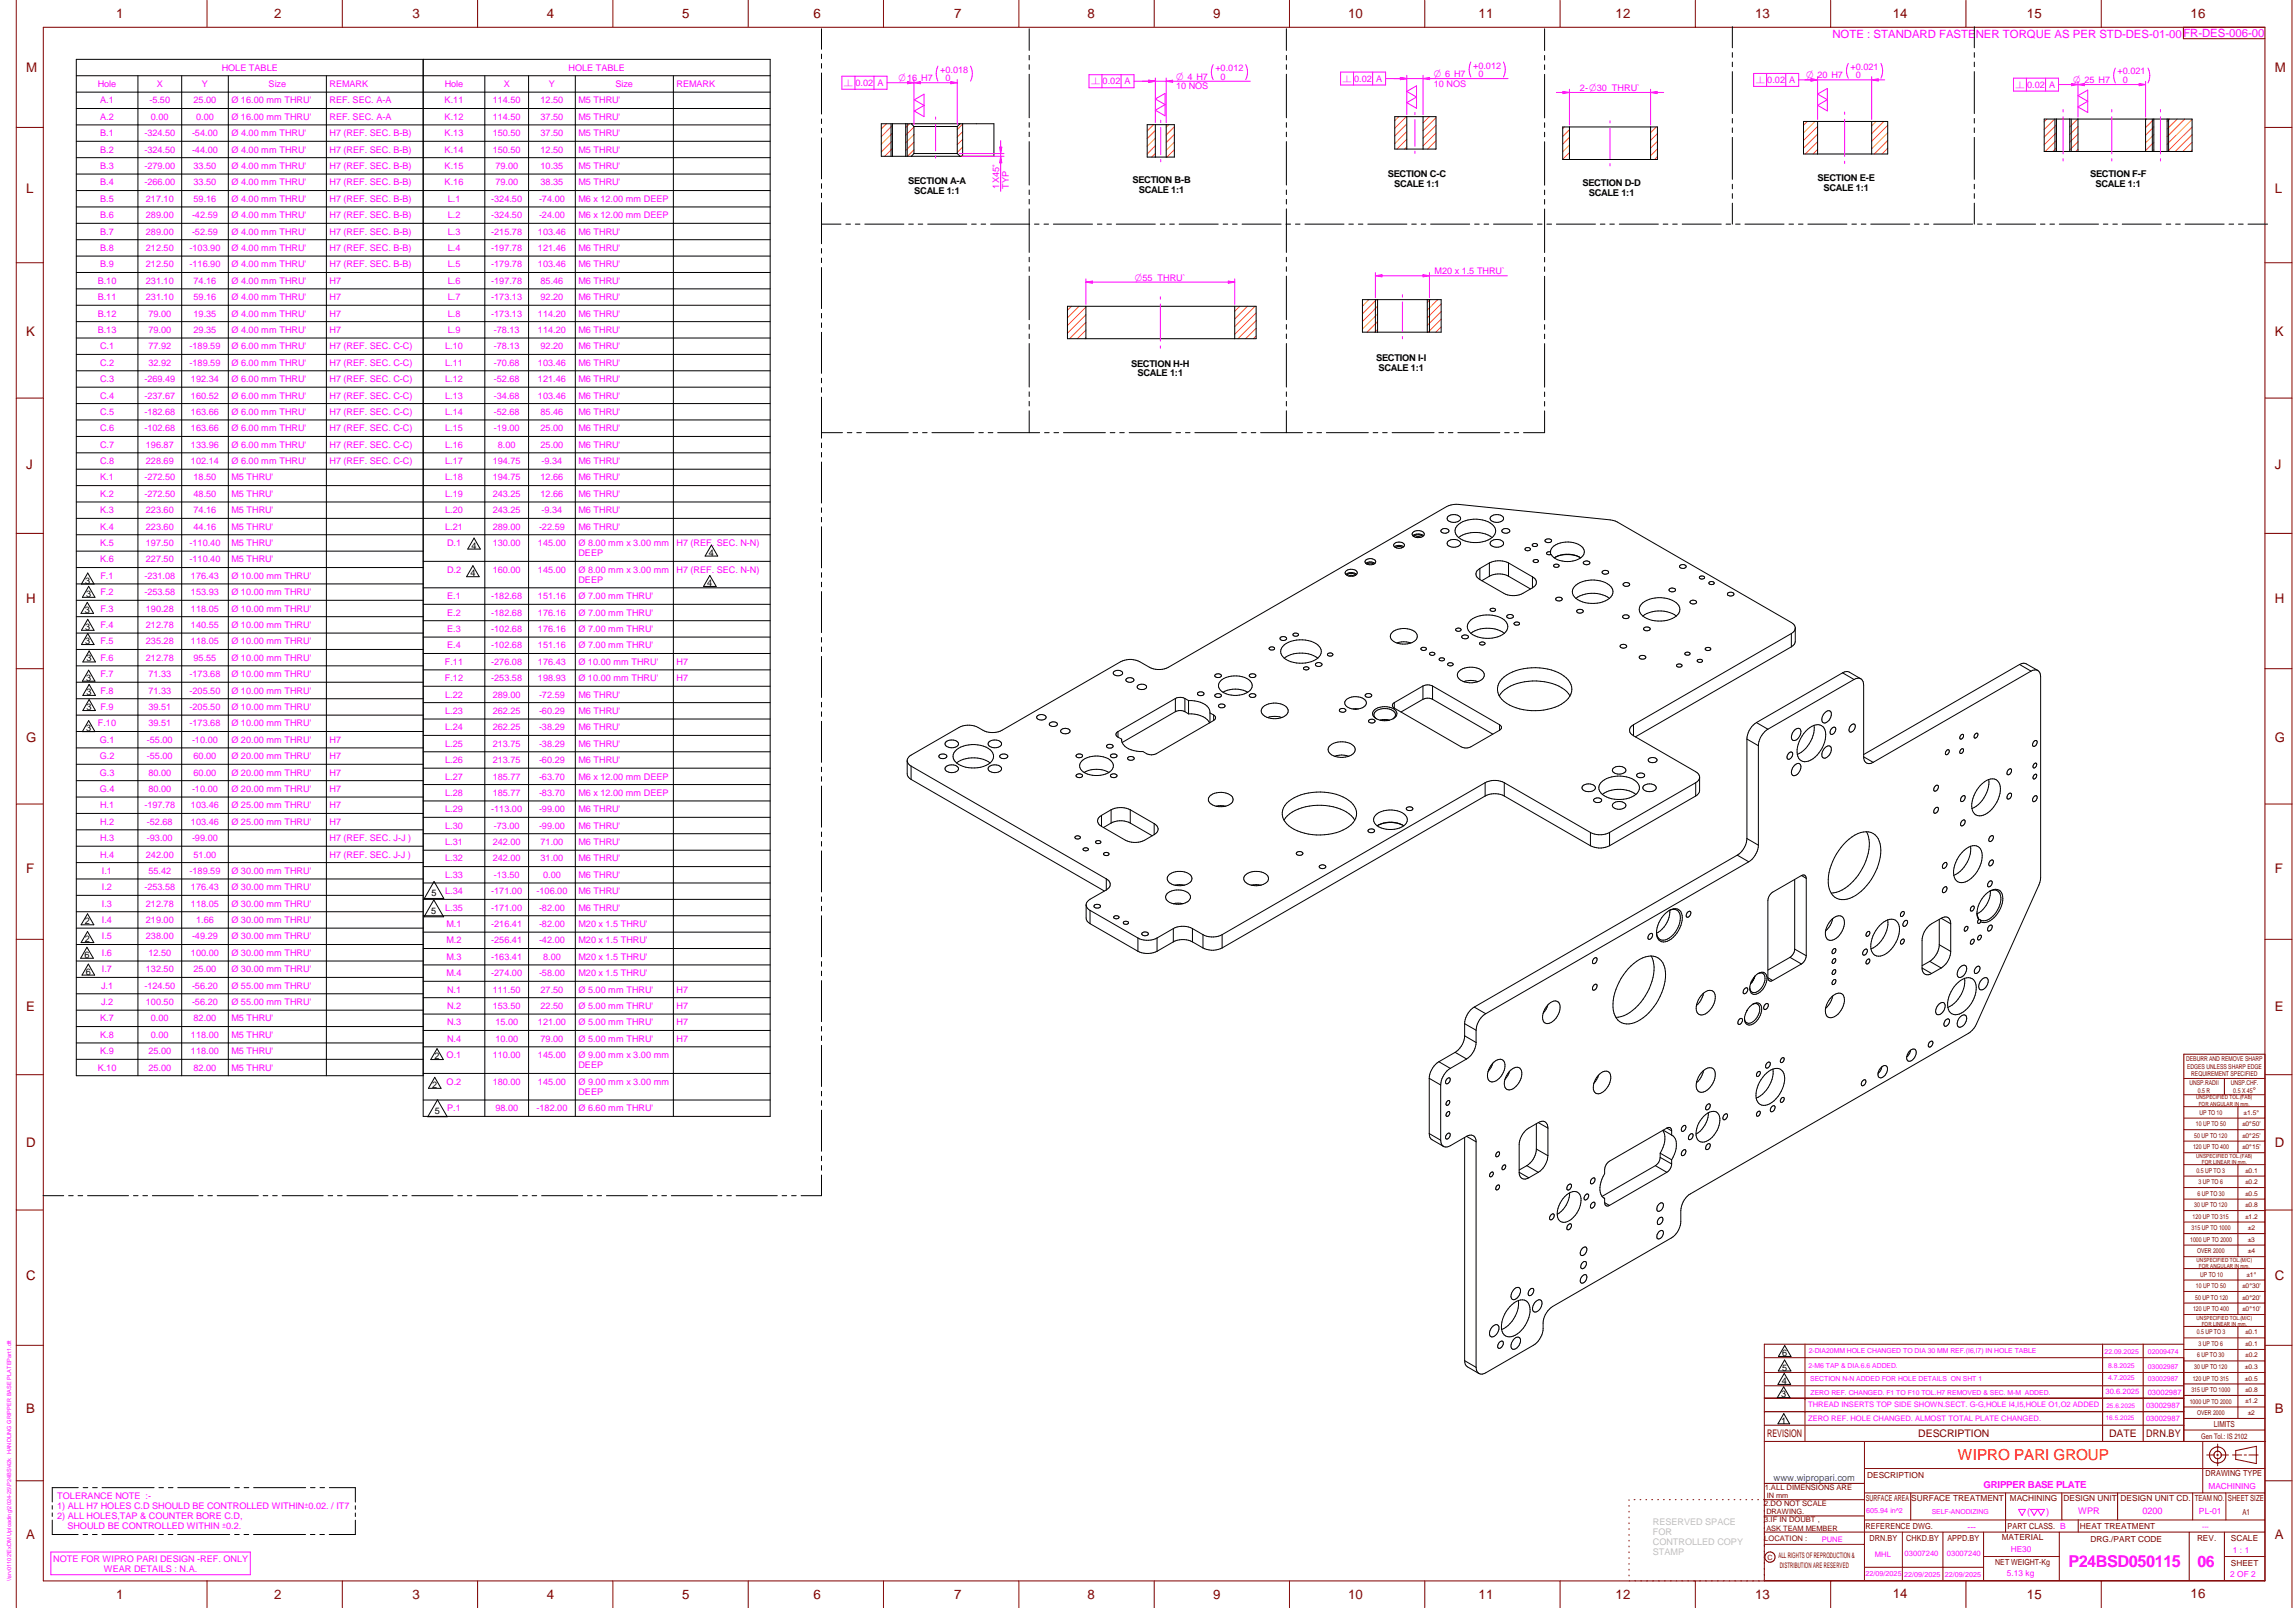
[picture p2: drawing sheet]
<svg xmlns="http://www.w3.org/2000/svg" width="848mm" height="594mm" viewBox="0 0 848 594" stroke-linecap="round" stroke-linejoin="round" font-family="sans-serif">
<defs><g id="words">
<text font-size="6" fill="#f0f" x="764.3" y="578.9">P24BSD050115</text>
<text font-size="5.9" fill="#f0f" x="812.1" y="578.8">06</text>
<text font-size="5.6" fill="#f00" x="723.5" y="539.3">WIPRO PARI GROUP</text>
<g font-size="4.9" fill="#800000">
<text x="42.9" y="6.6">1</text>
<text x="101.3" y="6.7">2</text>
<text x="152.5" y="6.7">3</text>
<text x="202.1" y="6.7">4</text>
<text x="252.1" y="6.7">5</text>
<text x="300.6" y="6.7">6</text>
<text x="352.6" y="6.7">7</text>
<text x="401.9" y="6.7">8</text>
<text x="448.4" y="6.7">9</text>
<text x="498.1" y="6.7">10</text>
<text x="546.4" y="6.7">11</text>
<text x="597" y="6.7">12</text>
<text x="648.5" y="6.6">13</text>
<text x="699.4" y="6.6">14</text>
<text x="749" y="6.7">15</text>
<text x="809.5" y="6.6">16</text>
<text x="9.7" y="26.7">M</text>
<text x="840.6" y="26.7">M</text>
<text x="9.7" y="71.4">L</text>
<text x="840.6" y="71.4">L</text>
<text x="9.7" y="124.2">K</text>
<text x="840.6" y="124.2">K</text>
<text x="9.7" y="173.4">J</text>
<text x="840.6" y="173.4">J</text>
<text x="9.7" y="222.7">H</text>
<text x="840.6" y="222.7">H</text>
<text x="9.7" y="274.3">G</text>
<text x="840.6" y="274.3">G</text>
<text x="9.7" y="322.6">F</text>
<text x="840.6" y="322.6">F</text>
<text x="9.7" y="373.3">E</text>
<text x="840.6" y="373.3">E</text>
<text x="9.7" y="423.8">D</text>
<text x="840.6" y="423.8">D</text>
<text x="9.7" y="472.8">C</text>
<text x="840.6" y="472.8">C</text>
<text x="9.7" y="522.1">B</text>
<text x="840.6" y="522.1">B</text>
<text x="9.7" y="568.7">A</text>
<text x="840.6" y="568.7">A</text>
<text x="42.9" y="590.6">1</text>
<text x="101.3" y="590.7">2</text>
<text x="152.5" y="590.7">3</text>
<text x="202.1" y="590.7">4</text>
<text x="252.1" y="590.7">5</text>
<text x="300.6" y="590.7">6</text>
<text x="352.6" y="590.7">7</text>
<text x="401.9" y="590.7">8</text>
<text x="448.4" y="590.7">9</text>
<text x="498.1" y="590.7">10</text>
<text x="546.4" y="590.7">11</text>
<text x="597" y="590.7">12</text>
<text x="648.5" y="590.6">13</text>
<text x="699.4" y="590.5">14</text>
<text x="749" y="590.7">15</text>
<text x="809.5" y="590.5">16</text>
</g>
<text font-size="4.2" fill="#f0f" x="677.1" y="13.9">NOTE : STANDARD FASTENER TORQUE AS PER STD-DES-01-00FR-DES-006-00</text>
<g font-size="3.9" fill="#800000">
<text x="653" y="530.9">REVISION</text>
<text x="708.9" y="530.9">DESCRIPTION</text>
<text x="779.4" y="530.9">DATE</text>
<text x="793.1" y="530.9">DRN.BY</text>
</g>
<g font-size="3.7" fill="#f0f">
<text x="332" y="30">O16 H7</text>
<text x="434.6" y="29.4">O 4 H7</text>
<text x="529.8" y="28.4">O 6 H7</text>
<text x="667.4" y="28.9">O 20 H7</text>
<text x="311.9" y="31.7">n</text>
<text x="403.2" y="31.2">n</text>
<text x="496.1" y="30.2">n</text>
<text x="648.8" y="30.7">n</text>
<text x="744.8" y="32.5">n</text>
<text x="766.1" y="30.6">O</text>
<text x="419.4" y="103.6">O55 THRU`</text>
</g>
<text font-size="3.6" fill="#f0f" x="733" y="549.8">GRIPPER BASE PLATE</text>
<text font-size="3.5" fill="#00f" x="655.4" y="547.1">www.wipropari.com</text>
<g font-size="3.5" fill="#f0f">
<text x="749.1" y="559.6">(</text>
<text x="756.1" y="559.6">)</text>
</g>
<g font-size="3.4" fill="#f0f">
<text x="81.9" y="26.1">HOLE TABLE</text>
<text x="210.1" y="26.1">HOLE TABLE</text>
<text x="347.4" y="26.8">+0.018</text>
<text x="349.4" y="30">0</text>
<text x="449.1" y="26.3">+0.012</text>
<text x="451.1" y="29.4">0</text>
<text x="544.4" y="25.3">+0.012</text>
<text x="546.3" y="28.4">0</text>
<text x="683.9" y="25.8">+0.021</text>
<text x="685.8" y="28.9">0</text>
<text x="782.5" y="27.5">+0.021</text>
<text x="36.1" y="32.2">Hole</text>
<text x="58" y="32.2">X</text>
<text x="74.6" y="32.2">Y</text>
<text x="99.3" y="32.2">Size</text>
<text x="121.8" y="32.2">REMARK</text>
<text x="164.3" y="32.2">Hole</text>
<text x="186.2" y="32.2">X</text>
<text x="202.9" y="32.2">Y</text>
<text x="227.5" y="32.2">Size</text>
<text x="250" y="32.2">REMARK</text>
<text x="316.1" y="31.7">0.02 A</text>
<text x="407.5" y="31.2">0.02 A</text>
<text x="434.6" y="33">10 NOS</text>
<text x="500.4" y="30.2">0.02 A</text>
<text x="529.8" y="32">10 NOS</text>
<text x="583.9" y="33.6">2-O30 THRU`</text>
<text x="653.1" y="30.7">0.02 A</text>
<text x="749.1" y="32.5">0.02 A</text>
<text x="770.3" y="30.6">25 H7</text>
<text x="784.5" y="30.6">0</text>
<text x="37" y="38.2">A.1</text>
<text x="55.2" y="38.2">-5.50</text>
<text x="71.5" y="38.2">25.00</text>
<text x="85.5" y="38.2">Ø 16.00 mm THRU'</text>
<text x="121.8" y="38.2">REF. SEC. A-A</text>
<text x="164.3" y="38.2">K.11</text>
<text x="182.1" y="38.2">114.50</text>
<text x="199.7" y="38.2">12.50</text>
<text x="213.7" y="38.2">M5 THRU'</text>
<text x="37" y="44.3">A.2</text>
<text x="55.8" y="44.3">0.00</text>
<text x="72.5" y="44.3">0.00</text>
<text x="85.5" y="44.3">Ø 16.00 mm THRU'</text>
<text x="121.8" y="44.3">REF. SEC. A-A</text>
<text x="164.3" y="44.3">K.12</text>
<text x="182.1" y="44.3">114.50</text>
<text x="199.7" y="44.3">37.50</text>
<text x="213.7" y="44.3">M5 THRU'</text>
<text x="37" y="50.3">B.1</text>
<text x="53.3" y="50.3">-324.50</text>
<text x="71" y="50.3">-54.00</text>
<text x="85.5" y="50.3">Ø 4.00 mm THRU'</text>
<text x="121.8" y="50.3">H7 (REF. SEC. B-B)</text>
<text x="164.3" y="50.3">K.13</text>
<text x="182.1" y="50.3">150.50</text>
<text x="199.7" y="50.3">37.50</text>
<text x="213.7" y="50.3">M5 THRU'</text>
<text x="37" y="56.4">B.2</text>
<text x="53.3" y="56.4">-324.50</text>
<text x="71" y="56.4">-44.00</text>
<text x="85.5" y="56.4">Ø 4.00 mm THRU'</text>
<text x="121.8" y="56.4">H7 (REF. SEC. B-B)</text>
<text x="164.3" y="56.4">K.14</text>
<text x="182.1" y="56.4">150.50</text>
<text x="199.7" y="56.4">12.50</text>
<text x="213.7" y="56.4">M5 THRU'</text>
<text x="37" y="62.4">B.3</text>
<text x="53.3" y="62.4">-279.00</text>
<text x="71.5" y="62.4">33.50</text>
<text x="85.5" y="62.4">Ø 4.00 mm THRU'</text>
<text x="121.8" y="62.4">H7 (REF. SEC. B-B)</text>
<text x="164.3" y="62.4">K.15</text>
<text x="183" y="62.4">79.00</text>
<text x="199.7" y="62.4">10.35</text>
<text x="213.7" y="62.4">M5 THRU'</text>
<text x="37" y="68.5">B.4</text>
<text x="53.3" y="68.5">-266.00</text>
<text x="71.5" y="68.5">33.50</text>
<text x="85.5" y="68.5">Ø 4.00 mm THRU'</text>
<text x="121.8" y="68.5">H7 (REF. SEC. B-B)</text>
<text x="164.3" y="68.5">K.16</text>
<text x="183" y="68.5">79.00</text>
<text x="199.7" y="68.5">38.35</text>
<text x="213.7" y="68.5">M5 THRU'</text>
<text x="369.2" y="69.8" transform="rotate(-90 369.2 69.8)">1X45v</text>
<text x="372.8" y="69.8" transform="rotate(-90 372.8 69.8)">TYP</text>
<text x="37" y="74.5">B.5</text>
<text x="53.9" y="74.5">217.10</text>
<text x="71.5" y="74.5">59.16</text>
<text x="85.5" y="74.5">Ø 4.00 mm THRU'</text>
<text x="121.8" y="74.5">H7 (REF. SEC. B-B)</text>
<text x="165.4" y="74.5">L.1</text>
<text x="181.5" y="74.5">-324.50</text>
<text x="199.2" y="74.5">-74.00</text>
<text x="213.7" y="74.5">M6 x 12.00 mm DEEP</text>
<text x="37" y="80.6">B.6</text>
<text x="53.9" y="80.6">289.00</text>
<text x="71" y="80.6">-42.59</text>
<text x="85.5" y="80.6">Ø 4.00 mm THRU'</text>
<text x="121.8" y="80.6">H7 (REF. SEC. B-B)</text>
<text x="165.4" y="80.6">L.2</text>
<text x="181.5" y="80.6">-324.50</text>
<text x="199.2" y="80.6">-24.00</text>
<text x="213.7" y="80.6">M6 x 12.00 mm DEEP</text>
<text x="37" y="86.7">B.7</text>
<text x="53.9" y="86.7">289.00</text>
<text x="71" y="86.7">-52.59</text>
<text x="85.5" y="86.7">Ø 4.00 mm THRU'</text>
<text x="121.8" y="86.7">H7 (REF. SEC. B-B)</text>
<text x="165.4" y="86.7">L.3</text>
<text x="181.5" y="86.7">-215.78</text>
<text x="198.8" y="86.7">103.46</text>
<text x="213.7" y="86.7">M6 THRU'</text>
<text x="37" y="92.7">B.8</text>
<text x="53.9" y="92.7">212.50</text>
<text x="70" y="92.7">-103.90</text>
<text x="85.5" y="92.7">Ø 4.00 mm THRU'</text>
<text x="121.8" y="92.7">H7 (REF. SEC. B-B)</text>
<text x="165.4" y="92.7">L.4</text>
<text x="181.5" y="92.7">-197.78</text>
<text x="198.8" y="92.7">121.46</text>
<text x="213.7" y="92.7">M6 THRU'</text>
<text x="37" y="98.8">B.9</text>
<text x="53.9" y="98.8">212.50</text>
<text x="70" y="98.8">-116.90</text>
<text x="85.5" y="98.8">Ø 4.00 mm THRU'</text>
<text x="121.8" y="98.8">H7 (REF. SEC. B-B)</text>
<text x="165.4" y="98.8">L.5</text>
<text x="181.5" y="98.8">-179.78</text>
<text x="198.8" y="98.8">103.46</text>
<text x="213.7" y="98.8">M6 THRU'</text>
<text x="530.1" y="101.3">M20 x 1.5 THRU`</text>
<text x="36.1" y="104.9">B.10</text>
<text x="53.9" y="104.9">231.10</text>
<text x="71.5" y="104.9">74.16</text>
<text x="85.5" y="104.9">Ø 4.00 mm THRU'</text>
<text x="121.8" y="104.9">H7</text>
<text x="165.4" y="104.9">L.6</text>
<text x="181.5" y="104.9">-197.78</text>
<text x="199.7" y="104.9">85.46</text>
<text x="213.7" y="104.9">M6 THRU'</text>
<text x="36.1" y="110.9">B.11</text>
<text x="53.9" y="110.9">231.10</text>
<text x="71.5" y="110.9">59.16</text>
<text x="85.5" y="110.9">Ø 4.00 mm THRU'</text>
<text x="121.8" y="110.9">H7</text>
<text x="165.4" y="110.9">L.7</text>
<text x="181.5" y="110.9">-173.13</text>
<text x="199.7" y="110.9">92.20</text>
<text x="213.7" y="110.9">M6 THRU'</text>
<text x="36.1" y="117">B.12</text>
<text x="54.8" y="117">79.00</text>
<text x="71.5" y="117">19.35</text>
<text x="85.5" y="117">Ø 4.00 mm THRU'</text>
<text x="121.8" y="117">H7</text>
<text x="165.4" y="117">L.8</text>
<text x="181.5" y="117">-173.13</text>
<text x="198.8" y="117">114.20</text>
<text x="213.7" y="117">M6 THRU'</text>
<text x="36.1" y="123">B.13</text>
<text x="54.8" y="123">79.00</text>
<text x="71.5" y="123">29.35</text>
<text x="85.5" y="123">Ø 4.00 mm THRU'</text>
<text x="121.8" y="123">H7</text>
<text x="165.4" y="123">L.9</text>
<text x="182.5" y="123">-78.13</text>
<text x="198.8" y="123">114.20</text>
<text x="213.7" y="123">M6 THRU'</text>
<text x="37" y="129.1">C.1</text>
<text x="54.8" y="129.1">77.92</text>
<text x="70" y="129.1">-189.59</text>
<text x="85.5" y="129.1">Ø 6.00 mm THRU'</text>
<text x="121.8" y="129.1">H7 (REF. SEC. C-C)</text>
<text x="164.5" y="129.1">L.10</text>
<text x="182.5" y="129.1">-78.13</text>
<text x="199.7" y="129.1">92.20</text>
<text x="213.7" y="129.1">M6 THRU'</text>
<text x="37" y="135.1">C.2</text>
<text x="54.8" y="135.1">32.92</text>
<text x="70" y="135.1">-189.59</text>
<text x="85.5" y="135.1">Ø 6.00 mm THRU'</text>
<text x="121.8" y="135.1">H7 (REF. SEC. C-C)</text>
<text x="164.5" y="135.1">L.11</text>
<text x="182.5" y="135.1">-70.68</text>
<text x="198.8" y="135.1">103.46</text>
<text x="213.7" y="135.1">M6 THRU'</text>
<text x="37" y="141.2">C.3</text>
<text x="53.3" y="141.2">-269.49</text>
<text x="70.6" y="141.2">192.34</text>
<text x="85.5" y="141.2">Ø 6.00 mm THRU'</text>
<text x="121.8" y="141.2">H7 (REF. SEC. C-C)</text>
<text x="164.5" y="141.2">L.12</text>
<text x="182.5" y="141.2">-52.68</text>
<text x="198.8" y="141.2">121.46</text>
<text x="213.7" y="141.2">M6 THRU'</text>
<text x="37" y="147.2">C.4</text>
<text x="53.3" y="147.2">-237.67</text>
<text x="70.6" y="147.2">160.52</text>
<text x="85.5" y="147.2">Ø 6.00 mm THRU'</text>
<text x="121.8" y="147.2">H7 (REF. SEC. C-C)</text>
<text x="164.5" y="147.2">L.13</text>
<text x="182.5" y="147.2">-34.68</text>
<text x="198.8" y="147.2">103.46</text>
<text x="213.7" y="147.2">M6 THRU'</text>
<text x="37" y="153.3">C.5</text>
<text x="53.3" y="153.3">-182.68</text>
<text x="70.6" y="153.3">163.66</text>
<text x="85.5" y="153.3">Ø 6.00 mm THRU'</text>
<text x="121.8" y="153.3">H7 (REF. SEC. C-C)</text>
<text x="164.5" y="153.3">L.14</text>
<text x="182.5" y="153.3">-52.68</text>
<text x="199.7" y="153.3">85.46</text>
<text x="213.7" y="153.3">M6 THRU'</text>
<text x="37" y="159.3">C.6</text>
<text x="53.3" y="159.3">-102.68</text>
<text x="70.6" y="159.3">163.66</text>
<text x="85.5" y="159.3">Ø 6.00 mm THRU'</text>
<text x="121.8" y="159.3">H7 (REF. SEC. C-C)</text>
<text x="164.5" y="159.3">L.15</text>
<text x="182.5" y="159.3">-19.00</text>
<text x="199.7" y="159.3">25.00</text>
<text x="213.7" y="159.3">M6 THRU'</text>
<text x="37" y="165.4">C.7</text>
<text x="53.9" y="165.4">196.87</text>
<text x="70.6" y="165.4">133.96</text>
<text x="85.5" y="165.4">Ø 6.00 mm THRU'</text>
<text x="121.8" y="165.4">H7 (REF. SEC. C-C)</text>
<text x="164.5" y="165.4">L.16</text>
<text x="184" y="165.4">8.00</text>
<text x="199.7" y="165.4">25.00</text>
<text x="213.7" y="165.4">M6 THRU'</text>
<text x="37" y="171.4">C.8</text>
<text x="53.9" y="171.4">228.69</text>
<text x="70.6" y="171.4">102.14</text>
<text x="85.5" y="171.4">Ø 6.00 mm THRU'</text>
<text x="121.8" y="171.4">H7 (REF. SEC. C-C)</text>
<text x="164.5" y="171.4">L.17</text>
<text x="182.1" y="171.4">194.75</text>
<text x="200.1" y="171.4">-9.34</text>
<text x="213.7" y="171.4">M6 THRU'</text>
<text x="37" y="177.5">K.1</text>
<text x="53.3" y="177.5">-272.50</text>
<text x="71.5" y="177.5">18.50</text>
<text x="85.5" y="177.5">M5 THRU'</text>
<text x="164.5" y="177.5">L.18</text>
<text x="182.1" y="177.5">194.75</text>
<text x="199.7" y="177.5">12.66</text>
<text x="213.7" y="177.5">M6 THRU'</text>
<text x="37" y="183.6">K.2</text>
<text x="53.3" y="183.6">-272.50</text>
<text x="71.5" y="183.6">48.50</text>
<text x="85.5" y="183.6">M5 THRU'</text>
<text x="164.5" y="183.6">L.19</text>
<text x="182.1" y="183.6">243.25</text>
<text x="199.7" y="183.6">12.66</text>
<text x="213.7" y="183.6">M6 THRU'</text>
<text x="37" y="189.6">K.3</text>
<text x="53.9" y="189.6">223.60</text>
<text x="71.5" y="189.6">74.16</text>
<text x="85.5" y="189.6">M5 THRU'</text>
<text x="164.5" y="189.6">L.20</text>
<text x="182.1" y="189.6">243.25</text>
<text x="200.1" y="189.6">-9.34</text>
<text x="213.7" y="189.6">M6 THRU'</text>
<text x="37" y="195.7">K.4</text>
<text x="53.9" y="195.7">223.60</text>
<text x="71.5" y="195.7">44.16</text>
<text x="85.5" y="195.7">M5 THRU'</text>
<text x="164.5" y="195.7">L.21</text>
<text x="182.1" y="195.7">289.00</text>
<text x="199.2" y="195.7">-22.59</text>
<text x="213.7" y="195.7">M6 THRU'</text>
<text x="37" y="201.8">K.5</text>
<text x="53.9" y="201.8">197.50</text>
<text x="70" y="201.8">-110.40</text>
<text x="85.5" y="201.8">M5 THRU'</text>
<text x="165.2" y="201.8">D.1</text>
<text x="182.1" y="201.8">130.00</text>
<text x="198.8" y="201.8">145.00</text>
<text x="213.7" y="201.8">Ø 8.00 mm x 3.00 mm</text>
<text x="250" y="201.8">H7 (REF. SEC. N-N)</text>
<text x="37" y="207.8">K.6</text>
<text x="53.9" y="207.8">227.50</text>
<text x="70" y="207.8">-110.40</text>
<text x="85.5" y="207.8">M5 THRU'</text>
<text x="213.7" y="205.5">DEEP</text>
<text x="37.1" y="213.9">F.1</text>
<text x="53.3" y="213.9">-231.08</text>
<text x="70.6" y="213.9">176.43</text>
<text x="85.5" y="213.9">Ø 10.00 mm THRU'</text>
<text x="165.2" y="211.5">D.2</text>
<text x="182.1" y="211.5">160.00</text>
<text x="198.8" y="211.5">145.00</text>
<text x="213.7" y="211.5">Ø 8.00 mm x 3.00 mm</text>
<text x="213.7" y="215.3">DEEP</text>
<text x="250" y="211.5">H7 (REF. SEC. N-N)</text>
<text x="37.1" y="219.9">F.2</text>
<text x="53.3" y="219.9">-253.58</text>
<text x="70.6" y="219.9">153.93</text>
<text x="85.5" y="219.9">Ø 10.00 mm THRU'</text>
<text x="165.3" y="221.4">E.1</text>
<text x="181.5" y="221.4">-182.68</text>
<text x="198.8" y="221.4">151.16</text>
<text x="213.7" y="221.4">Ø 7.00 mm THRU'</text>
<text x="37.1" y="226">F.3</text>
<text x="53.9" y="226">190.28</text>
<text x="70.6" y="226">118.05</text>
<text x="85.5" y="226">Ø 10.00 mm THRU'</text>
<text x="165.3" y="227.4">E.2</text>
<text x="181.5" y="227.4">-182.68</text>
<text x="198.8" y="227.4">176.16</text>
<text x="213.7" y="227.4">Ø 7.00 mm THRU'</text>
<text x="37.1" y="232">F.4</text>
<text x="53.9" y="232">212.78</text>
<text x="70.6" y="232">140.55</text>
<text x="85.5" y="232">Ø 10.00 mm THRU'</text>
<text x="165.3" y="233.5">E.3</text>
<text x="181.5" y="233.5">-102.68</text>
<text x="198.8" y="233.5">176.16</text>
<text x="213.7" y="233.5">Ø 7.00 mm THRU'</text>
<text x="37.1" y="238.1">F.5</text>
<text x="53.9" y="238.1">235.28</text>
<text x="70.6" y="238.1">118.05</text>
<text x="85.5" y="238.1">Ø 10.00 mm THRU'</text>
<text x="165.3" y="239.5">E.4</text>
<text x="181.5" y="239.5">-102.68</text>
<text x="198.8" y="239.5">151.16</text>
<text x="213.7" y="239.5">Ø 7.00 mm THRU'</text>
<text x="37.1" y="244.1">F.6</text>
<text x="53.9" y="244.1">212.78</text>
<text x="71.5" y="244.1">95.55</text>
<text x="85.5" y="244.1">Ø 10.00 mm THRU'</text>
<text x="164.4" y="245.6">F.11</text>
<text x="181.5" y="245.6">-276.08</text>
<text x="198.8" y="245.6">176.43</text>
<text x="213.7" y="245.6">Ø 10.00 mm THRU'</text>
<text x="250" y="245.6">H7</text>
<text x="37.1" y="250.2">F.7</text>
<text x="54.8" y="250.2">71.33</text>
<text x="70" y="250.2">-173.68</text>
<text x="85.5" y="250.2">Ø 10.00 mm THRU'</text>
<text x="164.4" y="251.6">F.12</text>
<text x="181.5" y="251.6">-253.58</text>
<text x="198.8" y="251.6">198.93</text>
<text x="213.7" y="251.6">Ø 10.00 mm THRU'</text>
<text x="250" y="251.6">H7</text>
<text x="37.1" y="256.2">F.8</text>
<text x="54.8" y="256.2">71.33</text>
<text x="70" y="256.2">-205.50</text>
<text x="85.5" y="256.2">Ø 10.00 mm THRU'</text>
<text x="164.5" y="257.7">L.22</text>
<text x="182.1" y="257.7">289.00</text>
<text x="199.2" y="257.7">-72.59</text>
<text x="213.7" y="257.7">M6 THRU'</text>
<text x="37.1" y="262.3">F.9</text>
<text x="54.8" y="262.3">39.51</text>
<text x="70" y="262.3">-205.50</text>
<text x="85.5" y="262.3">Ø 10.00 mm THRU'</text>
<text x="164.5" y="263.8">L.23</text>
<text x="182.1" y="263.8">262.25</text>
<text x="199.2" y="263.8">-60.29</text>
<text x="213.7" y="263.8">M6 THRU'</text>
<text x="36.2" y="268.4">F.10</text>
<text x="54.8" y="268.4">39.51</text>
<text x="70" y="268.4">-173.68</text>
<text x="85.5" y="268.4">Ø 10.00 mm THRU'</text>
<text x="164.5" y="269.8">L.24</text>
<text x="182.1" y="269.8">262.25</text>
<text x="199.2" y="269.8">-38.29</text>
<text x="213.7" y="269.8">M6 THRU'</text>
<text x="36.9" y="274.4">G.1</text>
<text x="54.3" y="274.4">-55.00</text>
<text x="71" y="274.4">-10.00</text>
<text x="85.5" y="274.4">Ø 20.00 mm THRU'</text>
<text x="121.8" y="274.4">H7</text>
<text x="164.5" y="275.9">L.25</text>
<text x="182.1" y="275.9">213.75</text>
<text x="199.2" y="275.9">-38.29</text>
<text x="213.7" y="275.9">M6 THRU'</text>
<text x="36.9" y="280.5">G.2</text>
<text x="54.3" y="280.5">-55.00</text>
<text x="71.5" y="280.5">60.00</text>
<text x="85.5" y="280.5">Ø 20.00 mm THRU'</text>
<text x="121.8" y="280.5">H7</text>
<text x="164.5" y="281.9">L.26</text>
<text x="182.1" y="281.9">213.75</text>
<text x="199.2" y="281.9">-60.29</text>
<text x="213.7" y="281.9">M6 THRU'</text>
<text x="36.9" y="286.5">G.3</text>
<text x="54.8" y="286.5">80.00</text>
<text x="71.5" y="286.5">60.00</text>
<text x="85.5" y="286.5">Ø 20.00 mm THRU'</text>
<text x="121.8" y="286.5">H7</text>
<text x="164.5" y="288">L.27</text>
<text x="182.1" y="288">185.77</text>
<text x="199.2" y="288">-63.70</text>
<text x="213.7" y="288">M6 x 12.00 mm DEEP</text>
<text x="36.9" y="292.6">G.4</text>
<text x="54.8" y="292.6">80.00</text>
<text x="71" y="292.6">-10.00</text>
<text x="85.5" y="292.6">Ø 20.00 mm THRU'</text>
<text x="121.8" y="292.6">H7</text>
<text x="37" y="298.7">H.1</text>
<text x="53.3" y="298.7">-197.78</text>
<text x="70.6" y="298.7">103.46</text>
<text x="85.5" y="298.7">Ø 25.00 mm THRU'</text>
<text x="121.8" y="298.7">H7</text>
<text x="164.5" y="294">L.28</text>
<text x="182.1" y="294">185.77</text>
<text x="199.2" y="294">-83.70</text>
<text x="213.7" y="294">M6 x 12.00 mm DEEP</text>
<text x="37" y="304.7">H.2</text>
<text x="54.3" y="304.7">-52.68</text>
<text x="70.6" y="304.7">103.46</text>
<text x="85.5" y="304.7">Ø 25.00 mm THRU'</text>
<text x="121.8" y="304.7">H7</text>
<text x="164.5" y="300.1">L.29</text>
<text x="181.5" y="300.1">-113.00</text>
<text x="199.2" y="300.1">-99.00</text>
<text x="213.7" y="300.1">M6 THRU'</text>
<text x="37" y="310.8">H.3</text>
<text x="54.3" y="310.8">-93.00</text>
<text x="71" y="310.8">-99.00</text>
<text x="121.8" y="310.8">H7 (REF. SEC. J-J )</text>
<text x="164.5" y="306.2">L.30</text>
<text x="182.5" y="306.2">-73.00</text>
<text x="199.2" y="306.2">-99.00</text>
<text x="213.7" y="306.2">M6 THRU'</text>
<text x="37" y="316.8">H.4</text>
<text x="53.9" y="316.8">242.00</text>
<text x="71.5" y="316.8">51.00</text>
<text x="121.8" y="316.8">H7 (REF. SEC. J-J )</text>
<text x="164.5" y="312.2">L.31</text>
<text x="182.1" y="312.2">242.00</text>
<text x="199.7" y="312.2">71.00</text>
<text x="213.7" y="312.2">M6 THRU'</text>
<text x="37.7" y="322.9">I.1</text>
<text x="54.8" y="322.9">55.42</text>
<text x="70" y="322.9">-189.59</text>
<text x="85.5" y="322.9">Ø 30.00 mm THRU'</text>
<text x="164.5" y="318.3">L.32</text>
<text x="182.1" y="318.3">242.00</text>
<text x="199.7" y="318.3">31.00</text>
<text x="213.7" y="318.3">M6 THRU'</text>
<text x="37.7" y="328.9">I.2</text>
<text x="53.3" y="328.9">-253.58</text>
<text x="70.6" y="328.9">176.43</text>
<text x="85.5" y="328.9">Ø 30.00 mm THRU'</text>
<text x="164.5" y="324.3">L.33</text>
<text x="182.5" y="324.3">-13.50</text>
<text x="200.7" y="324.3">0.00</text>
<text x="213.7" y="324.3">M6 THRU'</text>
<text x="37.7" y="335">I.3</text>
<text x="53.9" y="335">212.78</text>
<text x="70.6" y="335">118.05</text>
<text x="85.5" y="335">Ø 30.00 mm THRU'</text>
<text x="164.5" y="330.4">L.34</text>
<text x="181.5" y="330.4">-171.00</text>
<text x="198.2" y="330.4">-106.00</text>
<text x="213.7" y="330.4">M6 THRU'</text>
<text x="37.7" y="341">I.4</text>
<text x="53.9" y="341">219.00</text>
<text x="72.5" y="341">1.66</text>
<text x="85.5" y="341">Ø 30.00 mm THRU'</text>
<text x="164.5" y="336.4">L.35</text>
<text x="181.5" y="336.4">-171.00</text>
<text x="199.2" y="336.4">-82.00</text>
<text x="213.7" y="336.4">M6 THRU'</text>
<text x="37.7" y="347.1">I.5</text>
<text x="53.9" y="347.1">238.00</text>
<text x="71" y="347.1">-49.29</text>
<text x="85.5" y="347.1">Ø 30.00 mm THRU'</text>
<text x="165" y="342.5">M.1</text>
<text x="181.5" y="342.5">-216.41</text>
<text x="199.2" y="342.5">-82.00</text>
<text x="213.7" y="342.5">M20 x 1.5 THRU'</text>
<text x="37.7" y="353.1">I.6</text>
<text x="54.8" y="353.1">12.50</text>
<text x="70.6" y="353.1">100.00</text>
<text x="85.5" y="353.1">Ø 30.00 mm THRU'</text>
<text x="165" y="348.5">M.2</text>
<text x="181.5" y="348.5">-256.41</text>
<text x="199.2" y="348.5">-42.00</text>
<text x="213.7" y="348.5">M20 x 1.5 THRU'</text>
<text x="37.7" y="359.2">I.7</text>
<text x="53.9" y="359.2">132.50</text>
<text x="71.5" y="359.2">25.00</text>
<text x="85.5" y="359.2">Ø 30.00 mm THRU'</text>
<text x="165" y="354.6">M.3</text>
<text x="181.5" y="354.6">-163.41</text>
<text x="200.7" y="354.6">8.00</text>
<text x="213.7" y="354.6">M20 x 1.5 THRU'</text>
<text x="37.3" y="365.3">J.1</text>
<text x="53.3" y="365.3">-124.50</text>
<text x="71" y="365.3">-56.20</text>
<text x="85.5" y="365.3">Ø 55.00 mm THRU'</text>
<text x="165" y="360.7">M.4</text>
<text x="181.5" y="360.7">-274.00</text>
<text x="199.2" y="360.7">-58.00</text>
<text x="213.7" y="360.7">M20 x 1.5 THRU'</text>
<text x="37.3" y="371.3">J.2</text>
<text x="53.9" y="371.3">100.50</text>
<text x="71" y="371.3">-56.20</text>
<text x="85.5" y="371.3">Ø 55.00 mm THRU'</text>
<text x="165.2" y="366.7">N.1</text>
<text x="182.1" y="366.7">111.50</text>
<text x="199.7" y="366.7">27.50</text>
<text x="213.7" y="366.7">Ø 5.00 mm THRU'</text>
<text x="250" y="366.7">H7</text>
<text x="37" y="377.4">K.7</text>
<text x="55.8" y="377.4">0.00</text>
<text x="71.5" y="377.4">82.00</text>
<text x="85.5" y="377.4">M5 THRU'</text>
<text x="165.2" y="372.8">N.2</text>
<text x="182.1" y="372.8">153.50</text>
<text x="199.7" y="372.8">22.50</text>
<text x="213.7" y="372.8">Ø 5.00 mm THRU'</text>
<text x="250" y="372.8">H7</text>
<text x="37" y="383.4">K.8</text>
<text x="55.8" y="383.4">0.00</text>
<text x="70.6" y="383.4">118.00</text>
<text x="85.5" y="383.4">M5 THRU'</text>
<text x="165.2" y="378.8">N.3</text>
<text x="183" y="378.8">15.00</text>
<text x="198.8" y="378.8">121.00</text>
<text x="213.7" y="378.8">Ø 5.00 mm THRU'</text>
<text x="250" y="378.8">H7</text>
<text x="37" y="389.5">K.9</text>
<text x="54.8" y="389.5">25.00</text>
<text x="70.6" y="389.5">118.00</text>
<text x="85.5" y="389.5">M5 THRU'</text>
<text x="165.2" y="384.9">N.4</text>
<text x="183" y="384.9">10.00</text>
<text x="199.7" y="384.9">79.00</text>
<text x="213.7" y="384.9">Ø 5.00 mm THRU'</text>
<text x="250" y="384.9">H7</text>
<text x="36.1" y="395.6">K.10</text>
<text x="54.8" y="395.6">25.00</text>
<text x="71.5" y="395.6">82.00</text>
<text x="85.5" y="395.6">M5 THRU'</text>
<text x="165.1" y="390.9">O.1</text>
<text x="182.1" y="390.9">110.00</text>
<text x="198.8" y="390.9">145.00</text>
<text x="213.7" y="390.9">Ø 9.00 mm x 3.00 mm</text>
<text x="213.7" y="394.7">DEEP</text>
<text x="165.1" y="400.8">O.2</text>
<text x="182.1" y="400.8">180.00</text>
<text x="198.8" y="400.8">145.00</text>
<text x="213.7" y="400.8">Ø 9.00 mm x 3.00 mm</text>
<text x="213.7" y="404.5">DEEP</text>
<text x="165.3" y="410.6">P.1</text>
<text x="183" y="410.6">98.00</text>
<text x="198.2" y="410.6">-182.00</text>
<text x="213.7" y="410.6">Ø 6.60 mm THRU'</text>
<text x="21.2" y="554">TOLERANCE NOTE :-</text>
<text x="21.2" y="557.6">1) ALL H7 HOLES C.D SHOULD BE CONTROLLED WITHINu0.02. / IT7</text>
<text x="21.2" y="561.2">2) ALL HOLES,TAP &amp; COUNTER BORE C.D,</text>
<text x="767.9" y="559.4">WPR</text>
<text x="791.7" y="559.3">0200</text>
<text x="24.9" y="564.8">SHOULD BE CONTROLLED WITHIN u0.2.</text>
<text x="19.6" y="577">NOTE FOR WIPRO PARI DESIGN -REF. ONLY</text>
<text x="38.4" y="580.6">WEAR DETAILS : N.A.</text>
</g>
<g font-size="3.4">
<text x="512.8" y="65.3">SECTION C-C</text>
<text x="772.4" y="65.4">SECTION F-F</text>
<text x="335.6" y="68.1">SECTION A-A</text>
<text x="337.9" y="71.7">SCALE 1:1</text>
<text x="418.5" y="67.6">SECTION B-B</text>
<text x="420.8" y="71.2">SCALE 1:1</text>
<text x="515.2" y="68.9">SCALE 1:1</text>
<text x="584.8" y="68.8">SECTION D-D</text>
<text x="671.7" y="67">SECTION E-E</text>
<text x="673.8" y="70.6">SCALE 1:1</text>
<text x="774.4" y="69">SCALE 1:1</text>
<text x="587.2" y="72.4">SCALE 1:1</text>
<text x="418" y="135.5">SECTION H-H</text>
<text x="508.5" y="133.3">SECTION I-I</text>
<text x="509.4" y="136.9">SCALE 1:1</text>
<text x="420.4" y="139.1">SCALE 1:1</text>
<text x="174.2" y="202.7">4</text>
<text x="262" y="205.3">4</text>
<text x="31.5" y="215.6">3</text>
<text x="173.8" y="212.9">4</text>
<text x="31.8" y="220.5">3</text>
<text x="261.4" y="216.5">4</text>
<text x="31.3" y="226.4">3</text>
<text x="31.5" y="232.7">3</text>
<text x="31.5" y="238">3</text>
<text x="32" y="244.4">3</text>
<text x="31.8" y="251.5">3</text>
<text x="32" y="256.8">3</text>
<text x="32" y="262.3">3</text>
<text x="31.8" y="270.1">3</text>
<text x="159.5" y="331">5</text>
<text x="31.4" y="341.5">2</text>
<text x="159.4" y="337.8">5</text>
<text x="31.2" y="353.9">6</text>
<text x="31.4" y="348.1">2</text>
<text x="31.7" y="360.1">6</text>
<text x="160.6" y="391.3">2</text>
<text x="159.7" y="402">2</text>
<text x="160.7" y="411.7">5</text>
<text x="658.6" y="501">6</text>
<text x="658.5" y="506.3">5</text>
<text x="658.4" y="511.3">4</text>
<text x="658.2" y="516.3">3</text>
<text x="658.2" y="526">1</text>
</g>
<g font-size="3.4" fill="#c0c0c0">
<text x="610.8" y="563.3">RESERVED SPACE</text>
<text x="610.8" y="567.1">FOR</text>
<text x="610.8" y="570.8">CONTROLLED COPY</text>
<text x="610.8" y="574.6">STAMP</text>
</g>
<g font-size="3.1" fill="#800000">
<text x="818.1" y="527.3">LIMITS</text>
<text x="815" y="545.5">DRAWING TYPE</text>
<text x="690" y="546.1">DESCRIPTION</text>
<text x="689.5" y="554.6">SURFACE AREA</text>
<text x="706.2" y="554.6">SURFACE TREATMENT</text>
<text x="742.7" y="554.6">MACHINING</text>
<text x="762.5" y="554.6">DESIGN UNIT DESIGN UNIT CD.</text>
<text x="811" y="554.4">TEAM NO.</text>
<text x="823.3" y="554.5">SHEET SIZE</text>
<text x="828.6" y="559.9">A1</text>
<text x="689.4" y="564.9">REFERENCE DWG.</text>
<text x="690.8" y="569.3">DRN.BY</text>
<text x="704.4" y="569.2">CHKD.BY</text>
<text x="719.6" y="569.3">APPD.BY</text>
<text x="739.7" y="569.1">MATERIAL</text>
<text x="741.8" y="564.7">PART CLASS. B</text>
<text x="768.6" y="564.7">HEAT TREATMENT</text>
<text x="772.5" y="569.7">DRG./PART CODE</text>
<text x="811.9" y="569.3">REV.</text>
<text x="824.4" y="569.4">SCALE</text>
<text x="737.3" y="578">NET WEIGHT-Kg</text>
<text x="824.4" y="578.5">SHEET</text>
</g>
<g font-size="3.1" fill="#f0f">
<text x="816.1" y="550">MACHINING</text>
<text x="812.6" y="559.2">PL-01</text>
<text x="727.1" y="565.1">---</text>
<text x="743" y="573.4">HE30</text>
<text x="825.2" y="573.6">1 : 1</text>
<text x="741.6" y="582.3">5.13 kg</text>
<text x="824.1" y="582.5">2 OF 2</text>
</g>
<text font-size="3" fill="#800000" x="832.4" y="403.9">°</text>
<g font-size="2.8" fill="#f0f">
<text x="778" y="515.1">30.6.2025</text>
<text x="793.7" y="515.3">03002987</text>
<text x="668.2" y="520">THREAD INSERTS TOP SIDE SHOWN.SECT. G-G,HOLE I4,I5,HOLE O1,O2 ADDED</text>
<text x="793" y="520">03002987</text>
<text x="668.2" y="525.1">ZERO REF. HOLE CHANGED. ALMOST TOTAL PLATE CHANGED.</text>
<text x="793" y="525">03002987</text>
<text x="673.2" y="569.7">PUNE</text>
<text x="692.9" y="575.3">MHL</text>
<text x="703.8" y="575">03007240</text>
<text x="719.5" y="575">03007240</text>
</g>
<g font-size="2.8" fill="#800000">
<text x="813.4" y="531.5">Gen Tol.: IS 2102</text>
<text x="652.1" y="550.4">1.ALL DIMENSIONS ARE</text>
<text x="652" y="556.4">2.DO NOT SCALE</text>
<text x="652" y="562.5">3.IF IN DOUBT ,</text>
<text x="652" y="569.2">LOCATION :</text>
<text x="657.2" y="575.8">ALL RIGHTS OF REPRODUCTION &amp;</text>
<text x="657.7" y="579.2">DISTRIBUTION ARE RESERVED</text>
</g>
<g font-size="2.7" fill="#800000">
<text x="652.9" y="553.5">IN mm</text>
<text x="652.7" y="559.5">DRAWING.</text>
<text x="652.7" y="565.5">ASK TEAM MEMBER</text>
<text x="653.1" y="576.3">C</text>
</g>
<g font-size="2.7" fill="#f0f">
<text x="689.6" y="559.1">605.94 in^2</text>
<text x="689.4" y="582.4">22/09/2025</text>
<text x="703.7" y="582.5">22/09/2025</text>
<text x="718.7" y="582.6">22/09/2025</text>
</g>
<g font-size="2.5" fill="#800000">
<text x="807.8" y="392">DEBURR AND REMOVE SHARP</text>
<text x="808.2" y="394.8">EDGES UNLESS SHARP EDGE</text>
<text x="809.1" y="400.9">UNSP.RADII</text>
<text x="809.8" y="397.6">REQUIREMENT SPECIFIED</text>
<text x="824.4" y="400.7">UNSP.CHF.</text>
<text x="812.2" y="403.6">0.5 R</text>
<text x="825.3" y="403.9">0.5 X 45</text>
<text x="812.8" y="411.8">UP TO 10</text>
<text x="829.1" y="411.9">±1.5°</text>
<text x="811.4" y="416.1">10 UP TO 50</text>
<text x="828.5" y="416.1">±0°50'</text>
<text x="810.4" y="424.5">120 UP TO 400</text>
<text x="810.9" y="420.3">50 UP TO 120</text>
<text x="828.5" y="424.5">±0°15'</text>
<text x="828.5" y="420.3">±0°25'</text>
<text x="811.7" y="433.2">0.5 UP TO 3</text>
<text x="812.5" y="437.5">3 UP TO 6</text>
<text x="829.6" y="437.4">±0.2</text>
<text x="829.6" y="433.2">±0.1</text>
<text x="812" y="441.7">6 UP TO 30</text>
<text x="829.6" y="441.7">±0.5</text>
<text x="810.9" y="445.9">30 UP TO 120</text>
<text x="829.6" y="446">±0.8</text>
<text x="809.9" y="454.4">315 UP TO 1000</text>
<text x="810.3" y="450.2">120 UP TO 315</text>
<text x="829.6" y="450.2">±1.2</text>
<text x="830.7" y="454.4">±2</text>
<text x="809.4" y="458.7">1000 UP TO 2000</text>
<text x="830.6" y="458.7">±3</text>
<text x="811.9" y="463">OVER 2000</text>
<text x="830.7" y="463">±4</text>
<text x="813.1" y="471.6">UP TO 10</text>
<text x="830.1" y="471.6">±1°</text>
<text x="811.4" y="475.9">10 UP TO 50</text>
<text x="828.5" y="475.9">±0°30'</text>
<text x="810.4" y="484.4">120 UP TO 400</text>
<text x="811.2" y="480.1">50 UP TO 120</text>
<text x="828.5" y="484.4">±0°10'</text>
<text x="828.5" y="480.1">±0°20'</text>
<text x="811.7" y="493">0.5 UP TO 3</text>
<text x="812.4" y="497.2">3 UP TO 6</text>
<text x="829.6" y="497.3">±0.1</text>
<text x="829.6" y="493">±0.1</text>
<text x="811.9" y="501.5">6 UP TO 30</text>
<text x="829.6" y="501.5">±0.2</text>
<text x="810.8" y="505.8">30 UP TO 120</text>
<text x="829.6" y="505.8">±0.3</text>
<text x="809.8" y="514.3">315 UP TO 1000</text>
<text x="810.3" y="510.1">120 UP TO 315</text>
<text x="829.6" y="510">±0.5</text>
<text x="829.6" y="514.3">±0.8</text>
<text x="809.2" y="518.5">1000 UP TO 2000</text>
<text x="829.6" y="518.5">±1.2</text>
<text x="811.9" y="522.8">OVER 2000</text>
<text x="830.6" y="522.7">±2</text>
</g>
<g font-size="2.5" fill="#f0f">
<text x="668.4" y="499.9">2-DIA20MM HOLE CHANGED TO DIA 30 MM REF.(I6,I7) IN HOLE TABLE</text>
<text x="777.7" y="500.2">22.09.2025</text>
<text x="793.8" y="500.3">02009474</text>
<text x="668.3" y="505.2">2-M6 TAP &amp; DIA.6.6 ADDED.</text>
<text x="779" y="505.5">8.8.2025</text>
<text x="779" y="510">4.7.2025</text>
<text x="793.7" y="505.6">03002987</text>
<text x="668.9" y="510.2">SECTION N-N ADDED FOR HOLE DETAILS ON SHT 1</text>
<text x="669.1" y="515.5">ZERO REF. CHANGED. F1 TO F10 TOL.H7 REMOVED &amp; SEC. M-M ADDED.</text>
<text x="793.7" y="510.1">03002987</text>
<text x="713.8" y="559.2">SELF-ANODIZING</text>
<text x="813.8" y="564.8">---</text>
</g>
<g font-size="2.4" fill="#f0f">
<text x="778.4" y="520">25.6.2025</text>
<text x="778.1" y="524.8">16.5.2025</text>
</g>
<g font-size="2.1" fill="#800000">
<text x="811.5" y="406.1">UNSPECIFIED TOL.(FAB)</text>
<text x="812.5" y="408.5">FOR ANGULAR IN mm.</text>
<text x="811.6" y="427.7">UNSPECIFIED TOL.(FAB)</text>
<text x="813.6" y="430.1">FOR LINEAR IN mm.</text>
<text x="811.7" y="466.1">UNSPECIFIED TOL.(M/C)</text>
<text x="812.5" y="468.5">FOR ANGULAR IN mm.</text>
<text x="811.7" y="487.6">UNSPECIFIED TOL.(M/C)</text>
<text x="813.6" y="489.9">FOR LINEAR IN mm.</text>
</g>
<text font-size="2.1" fill="#f0f" x="4.1" y="584.1" transform="rotate(-90 4.1 584.1)">\\srv01102\ExDM Uploading\2024-25\P24BS\42k HANDLING GRIPPER BASE PLATEPart1.dft</text>
</g></defs>
<g fill="none" stroke="#800000" stroke-width=".37">
<path d="M6 .1v593.9M16 10.1h821v573.9l-821 .1zM76.5 .1v10M126.5 .1v10M176.5 .1v10M226.5 .1v10M276.5 .1v10M326.5 .1v10M376.5 .1v10M426.5 .1v10M476.5 .1v10M526.5 .1v10"/>
<path d="M576.5 .1v10M626.5 .1v10M676.5 .1v10M726.5 .1v10M776.5 .1v10M806.8 10.1v4.2h30.2M847 .1v593.9M6 47.1h10M837 47.1h10M6 97.1h10M837 97.1h10M6 147.1h10"/>
<path d="M837 147.1h10M6 197.1h10M837 197.1h10M6 247.1h10M837 247.1h10M6 297.1h10M837 297.1h10M6 347h10M837 347h10M6 397h10M807 398.4h30M822 398.4v6.1"/>
<path d="M837 397h10M837 389.5h-30v143.1M807 404.5h30M807 408.9h30M807 413.1h30M807 417.4h30M827 408.9v17M807 421.6h30M807 425.9h30M807 430.3h30M807 434.5h30M807 438.7h30"/>
<path d="M827 430.3v34M6 447h10M807 443h30M807 447.3h30M807 451.5h30M807 455.8h30M807 460h30M837 447h10M807 464.3h30M807 468.7h30M807 472.9h30M807 477.1h30"/>
<path d="M827 468.7v16.9M6 497h10M667 496.6v36M777 496.6v36M792 496.6v36M807 481.4h30M807 485.6h30M807 490.1h30M807 494.3h30M807 498.6h30M807 496.6h-155v87.5M827 490.1v33.9"/>
<path d="M837 497h10M652 507.1h185M652 501.6h155M652 512h155M807 502.8h30M807 511.3h30M807 515.5h30M807 519.8h30M807 516.6h-155M652 532.6h185.2M652 521.5h155M652 526.5h155"/>
<path d="M689 532.6v51.4M807 524h30M807 528.3h30M814 532.6v19M815.5 537.5h2.8M819.1 537.5h.7M819.5 533.5v2.9M819.5 537.2v.7M819.5 538.7v2.8M820.6 537.5h2.9M825 537.5h3.4M826.2 535.9l7.6-1.6v6.4l-7.6-1.5z"/>
<path d="M829.3 537.5h.8M831 537.5h3.5M6 547.1h10M602 554.1v.3M602 556.2v.3M602 558.3v.3M603.8 554.1h.4M606 554.1h.3M608.2 554.1h.3M610.4 554.1h.3M612.6 554.1h.3M614.7 554.1h.3"/>
<path d="M616.9 554.1h.3M619.1 554.1h.3M621.2 554.1h.3M623.4 554.1h.3M625.6 554.1h.3M627.8 554.1h.3M629.9 554.1h.4M632.1 554.1h.3M634.3 554.1h.3M636.5 554.1h.3M638.6 554.1h.3M640.8 554.1h.3"/>
<path d="M643 554.1h.3M645.2 554.1h.3M647.3 554.1h.4M649.5 554.1h.3M652 548h37M689 554.1h-37.3M689 551.6h148M706.1 551.6v10M741.1 551.6v14.4M761.9 551.6v10M782.5 551.6v10M810.3 551.6v10"/>
<path d="M822.5 551.6v10M837 547.1h10M837 542.5h-148M602 560.5v.3M602 562.6v.3M602 564.8v.3M602 566.9v.3M602 569v.3M602 571.2v.3M602 573.3v.4M602 575.5v.3M602 577.6v.3"/>
<path d="M602 579.8v.3M652 570.6h37M652 566h185M652 560.1h37M689 579h44M689 561.6h148M703 566v18M718 566v18M733 566v18M733 575.1h28M761 566v18M768 561.6v4.4"/>
<path d="M809 566v18M822 566v18M822 575.1h15M76.5 584.1v9.9M126.5 584.1v9.9M176.5 584.1v9.9M226.5 584.1v9.9M276.5 584.1v9.9M326.5 584.1v9.9M376.5 584.1v9.9M426.5 584.1v9.9M476.5 584.1v9.9"/>
<path d="M526.5 584.1v9.9M576.5 584.1v9.9M602 581.9v.3M626.5 584.1v9.9M676.5 584.1v9.9M726.5 584.1v9.9M776.5 584.1v9.9"/>
<circle cx="819.5" cy="537.5" r="1.38"/>
<circle cx="819.5" cy="537.5" r="3"/>
<circle cx="654.1" cy="575.3" r="1.9"/>
</g>
<g fill="none" stroke="#f0f" stroke-width=".37">
<path d="M337.9 36.9l3.6-2.1v8.3l-3.6-2.1 3.6-2.1zM424.5 29.6l2.4 .4-2.4 .4zM426.9 28.8v16.5M431 28.8v16.5M448.3 23.9a6 6 0 0 0 0 5.5M460.3 23.9a6 6 0 0 1 0 5.5M345.7 43.2v.9M345.7 45.8v10M345.7 57.5v.9M428.9 44.4v.9M428.9 47.1v10M428.9 58.9v.9"/>
<path d="M745.9 557.7h2.6l-1.3 2.2zM750.4 557.7h5.2l-1.3 2.2-1.3-2.2-1.3 2.2zM18.8 573.4h73.7v8.4h-73.7z"/>
</g>
<g fill="none" stroke="#000" stroke-width=".37">
<path d="M325.7 45.7h41.6v12h-41.6zM329.3 45.7v12M329.8 45.7v12M334.7 45.7v12M335.2 45.7v12M336.8 45.7l.9 1M337.7 46.7h16M337.7 56.7l-.9 1M337.7 56.7h16M337.7 46.7v10M353.7 46.7v10M353.7 56.7l1.1 1"/>
<path d="M354.8 45.7l-1.1 1M355.7 45.7v12M423.9 46.1h10.1v11.9h-10.1zM426.9 46.1v11.9M431 46.1v11.9M659.5 497.1l2.3 4h-4.6zM659.1 512.4l2.4 4h-4.7zM659.3 507.4l2.4 4.1h-4.7zM659.5 502.5l2.3 4h-4.7zM19.3 556.3v1.3M19.3 558.9v1.3M28.9 549.6h-9.6v5.3"/>
<path d="M30.7 549.6h1.7M34.2 549.6h1.7M37.7 549.6h19.2M58.7 549.6h1.7M62.2 549.6h1.7M65.7 549.6h19.2M86.7 549.6h1.7M90.2 549.6h1.7M93.7 549.6h19.2M114.7 549.6h1.7M118.2 549.6h1.7M121.7 549.6h9.6v5.3"/>
<path d="M131.3 556.3v1.3M131.3 559v1.3M19.3 561.6v5.3h9.6M30.7 566.9h1.7M34.2 566.9h1.7M37.7 566.9h19.2M58.7 566.9h1.7M62.2 566.9h1.7M65.7 566.9h19.2M86.7 566.9h1.7M90.2 566.9h1.7M93.7 566.9h19.2"/>
<path d="M114.7 566.9h1.7M118.2 566.9h1.7M131.3 561.6v5.3h-9.6"/>
</g>
<g fill="none" stroke="#ff8000" stroke-width=".37">
<path d="M327.6 45.7l-1.9 1.9M329.8 54.9l-2.9 2.8M329.8 57.7h-.1M329.8 46.4l-4.1 4.1M329.8 49.2l-4.1 4.1M329.8 52l-4.1 4.1M336.1 45.7l-1.4 1.4M337.7 55.4l-2.3 2.3M337.7 46.9l-3 3.1M337.7 49.7l-3 3M337.7 52.5l-3 3.1M355.7 45.8l-2 2.1"/>
<path d="M355.7 48.7l-2 2M355.7 51.5l-2 2M355.7 54.4l-2 1.9M355.7 57.2l-.5 .5M426.3 46.1l-2.4 2.3M426.9 48.2l-3 3M426.9 51.1l-3 3M426.9 53.8l-3 3.1M426.9 56.7l-1.3 1.3M431.9 46.1l-.9 .9M434 55.3l-2.8 2.7M434 46.9l-3 3"/>
<path d="M434 49.7l-3 3M434 52.5l-3 3"/>
</g>
<path d="M424.5 29.6l2.4 .4-2.4 .4z" fill="#f0f"/>
<path d="M431 30l2.3-.4v.8z" fill="none" stroke="#f0f" stroke-width=".37"/>
<path d="M431 30l2.3-.4v.8z" fill="#f0f"/>
<path d="M419.1 30h42.9M426.9 36.6l3.6-2.1v8.3l-3.6-2.1 3.6-2z" fill="none" stroke="#f0f" stroke-width=".37"/>
<path d="M424.5 29.6l2.4 .4-2.4 .4z" fill="#f0f"/>
<path d="M402.4 27.6h16.7v4.8h-16.7zM407.2 27.6v4.8M414.3 27.6v4.8M424.5 29.6l2.4 .4-2.4 .4zM517.5 28.6l2.4 .4-2.4 .4zM519.9 27.8v14.6M525.9 27.8v14.6M543.5 22.9a6.4 6.4 0 0 0 0 5.5M555.6 22.9a6 6 0 0 1 0 5.5M522.9 41.5v.9M522.9 44.2v9.9M522.9 55.8v.9" fill="none" stroke="#f0f" stroke-width=".37"/>
<path d="M516.9 43.1l-1.5 1.5M519.7 43.1l-4.3 4.3M519.9 51.4l-3.7 3.7M519.9 54.3l-.9 .8M519.9 45.8l-4.5 4.4M519.9 48.6l-4.5 4.5M528.2 43.1l-2.3 2.3M530.6 43.5l-4.7 4.8M530.6 46.3l-4.7 4.8M530.6 49.1l-4.7 4.8M530.6 52l-3.1 3.1M530.6 54.8l-.2 .3" fill="none" stroke="#ff8000" stroke-width=".37"/>
<path d="M515.4 43.1h15.2v12h-15.2zM519.9 43.1v12M525.9 43.1v12" fill="none" stroke="#000" stroke-width=".37"/>
<path d="M517.5 28.6l2.4 .4-2.4 .4z" fill="#f0f"/>
<path d="M525.9 29l2.4-.4v.8z" fill="none" stroke="#f0f" stroke-width=".37"/>
<path d="M525.9 29l2.4-.4v.8z" fill="#f0f"/>
<path d="M512 29h45.3M519.9 33.8l3.6-2.1v8.3l-3.6-2.1 3.6-2z" fill="none" stroke="#f0f" stroke-width=".37"/>
<path d="M517.5 28.6l2.4 .4-2.4 .4z" fill="#f0f"/>
<path d="M495.4 26.6h16.6v4.8h-16.6zM500.2 26.6v4.8M507.2 26.6v4.8M517.5 28.6l2.4 .4-2.4 .4zM580 33v13.2M609.9 33v13.2M609.9 34.2l2.5-.4v.8zM595 44.6v.8M595 47.2v11.4M595 60.4v.9" fill="none" stroke="#f0f" stroke-width=".37"/>
<path d="M578.1 46.9l-.6 .7M580 47.9l-2.5 2.5M580 50.8l-2.5 2.5M580 53.6l-2.5 2.5M580 56.4l-2.5 2.5M612.1 46.9l-2.2 2.1M612.5 57.8l-1.1 1.1M612.5 49.4l-2.6 2.5M612.5 52.2l-2.6 2.5M612.5 55l-2.6 2.5" fill="none" stroke="#ff8000" stroke-width=".37"/>
<path d="M577.5 46.9h35v12h-35zM580 46.9v12M609.9 46.9v12" fill="none" stroke="#000" stroke-width=".37"/>
<path d="M609.9 34.2l2.5-.4v.8z" fill="#f0f"/>
<path d="M577.6 33.8l2.4 .4-2.4 .4z" fill="none" stroke="#f0f" stroke-width=".37"/>
<path d="M577.6 33.8l2.4 .4-2.4 .4z" fill="#f0f"/>
<path d="M575.1 34.2h39.7M669.2 29.1l2.5 .4-2.5 .4zM671.7 28.3v15.9M683 23.4a5.9 5.9 0 0 0 0 5.5M691.6 28.3v15.9M695.1 23.4a6.3 6.3 0 0 1 0 5.5M681.7 41.4v.8M681.7 44.1v13.7M681.7 59.6v.8" fill="none" stroke="#f0f" stroke-width=".37"/>
<path d="M667.9 44.9l-1.4 1.4M670.7 44.9l-4.2 4.2M671.7 55.2l-1.7 1.7M671.7 46.7l-5.2 5.2M671.7 49.6l-5.2 5.2M671.7 52.4l-4.6 4.5M693.3 44.9l-1.7 1.6M696.1 44.9l-4.5 4.5M697.6 54.7l-2.1 2.2M697.6 46.3l-6 5.9M697.6 49.1l-6 5.9M697.6 51.9l-5 5" fill="none" stroke="#ff8000" stroke-width=".37"/>
<path d="M666.5 44.9h31.1v12h-31.1zM671.7 44.9v12M691.6 44.9v12" fill="none" stroke="#000" stroke-width=".37"/>
<path d="M669.2 29.1l2.5 .4-2.5 .4z" fill="#f0f"/>
<path d="M691.6 29.5l2.5-.4v.8z" fill="none" stroke="#f0f" stroke-width=".37"/>
<path d="M691.6 29.5l2.5-.4v.8z" fill="#f0f"/>
<path d="M664.7 29.5h31.8M671.7 34.8l3.6-2.1v8.3l-3.6-2.1 3.6-2.1z" fill="none" stroke="#f0f" stroke-width=".37"/>
<path d="M669.2 29.1l2.5 .4-2.5 .4z" fill="#f0f"/>
<g fill="none" stroke="#f0f" stroke-width=".37">
<path d="M648 27.1h16.7v4.8h-16.7zM652.8 27.1v4.8M659.9 27.1v4.8M669.2 29.1l2.5 .4-2.5 .4zM767.9 31.2l2.4-.3v.8zM767.9 30.1v13.2M781.7 25.1l-.4 .9a6.2 6.2 0 0 0 .4 4.6M792.9 30.1v13.2M793.7 25.1a5.9 5.9 0 0 1 .1 5.5M762.4 40.5v.9M762.4 43.1v13.8M762.4 58.6v.9"/>
<path d="M780.4 40.5v.9M780.4 43.1v13.8M780.4 58.6v.9M798.4 40.5v.9M798.4 43.1v13.8M798.4 58.6v.9"/>
</g>
<g fill="none" stroke="#ff8000" stroke-width=".37">
<path d="M756.5 44l-1.1 1M759.3 44l-3.9 3.8M759.9 46.1l-4.5 4.5M759.9 49l-4.5 4.5M759.9 51.8l-4.1 4.2M759.9 54.7l-1.3 1.3M764.9 44l-.1 .1M767.8 44l-3 2.9M767.9 46.7l-3.1 3M767.9 49.5l-3.1 3M767.9 52.3l-3.1 3.1M767.9 55.2l-.8 .8"/>
<path d="M793.2 44l-.3 .3M795.9 44.1l-3 3M795.9 46.9l-3 3.1M795.9 49.7l-3 3.1M795.9 52.6l-3 3M795.9 55.4l-.5 .6M801.7 44l-.9 .8M804.5 44l-3.7 3.7M807.3 44l-6.5 6.5M810 55.4l-.5 .6M810 52.6l-3.3 3.4M810 44.1l-9.2 9.2"/>
<path d="M810 49.8l-6.2 6.2M810 46.9l-9 9.1"/>
</g>
<path d="M755.4 44h54.6v12h-54.6zM759.4 44v12M759.9 44v12M764.8 44v12M765.4 44v12M767.9 44v12M792.9 44v12M795.4 44v12M795.9 44v12M800.8 44v12M801.4 44v12" fill="none" stroke="#000" stroke-width=".37"/>
<path d="M767.9 31.2l2.4-.3v.8z" fill="#f0f"/>
<path d="M790.5 30.9l2.4 .3-2.4 .5z" fill="none" stroke="#f0f" stroke-width=".37"/>
<path d="M790.5 30.9l2.4 .3-2.4 .5z" fill="#f0f"/>
<path d="M760.7 31.2h32.2" fill="none" stroke="#f0f" stroke-width=".37"/>
<path d="M765.5 30.9l2.4 .3-2.4 .5z" fill="#f0f"/>
<path d="M744.1 28.9h16.6v4.8h-16.6zM748.8 28.9v4.8M755.9 28.9v4.8M765.5 30.9l2.4 .3-2.4 .5zM767.9 35.3l3.6-2v8.3l-3.6-2.1 3.6-2.1zM401.3 104.2l2.4-.4v.8zM401.3 103v9.4M428.8 109.6v.9M428.8 112.3v13.7M456.3 103v9.4M428.8 127.8v.9" fill="none" stroke="#f0f" stroke-width=".37"/>
<g fill="none" stroke="#ff8000" stroke-width=".37">
<path d="M395.9 113.2l-1.4 1.4M398.7 113.2l-4.2 4.2M401.3 113.5l-6.8 6.8M401.3 116.3l-6.8 6.8M401.3 119.1l-6.1 6M458.2 113.2l-1.9 1.8M461 113.2l-4.7 4.7M463.8 113.2l-7.5 7.5M464.2 115.6l-7.9 7.9M464.2 118.4l-6.7 6.7M401.3 122l-3.2 3.1M401.3 124.8l-.4 .3"/>
<path d="M464.2 121.3l-3.9 3.8M464.2 124.1l-1.1 1"/>
</g>
<path d="M394.5 113.2h69.7v11.9h-69.7zM401.3 113.2v11.9M456.3 113.2v11.9" fill="none" stroke="#000" stroke-width=".37"/>
<path d="M401.3 104.2l2.4-.4v.8z" fill="#f0f"/>
<path d="M453.9 103.8l2.4 .4-2.4 .4z" fill="none" stroke="#f0f" stroke-width=".37"/>
<path d="M453.9 103.8l2.4 .4-2.4 .4z" fill="#f0f"/>
<path d="M401.3 104.2h55M508.3 100.7v9.3M508.3 101.9l2.4-.4v.8zM518.2 108.9v.9M518.2 111.5v11.1M528.2 100.7v9.3M518.2 124.3v.9" fill="none" stroke="#f0f" stroke-width=".37"/>
<path d="M505.8 110.7l-2.3 2.4M508.7 110.7l-5.2 5.3M509.1 113.2l-5.6 5.6M509.1 116l-5.6 5.6M509.1 118.8l-3.9 3.9M528.4 110.7l-1 1.1M531.3 110.7l-3.9 3.9M532.6 117.9l-4.8 4.8M532.6 112.3l-5.2 5.1M532.6 115.1l-5.2 5.1M509.1 121.7l-1.1 1M532.6 120.8l-2 1.9" fill="none" stroke="#ff8000" stroke-width=".37"/>
<path d="M503.5 110.7h29.1v12h-29.1zM508.3 110.7v12M509.1 110.7v12M527.4 110.7v12M528.2 110.7v12" fill="none" stroke="#000" stroke-width=".37"/>
<path d="M508.3 101.9l2.4-.4v.8z" fill="#f0f"/>
<path d="M525.9 101.5l2.3 .4-2.3 .4z" fill="none" stroke="#f0f" stroke-width=".37"/>
<path d="M525.9 101.5l2.3 .4-2.3 .4z" fill="#f0f"/>
<path d="M354.5 56.7h16.5M355.5 57.7h15.5M369.4 54.4h.8l-.4 2.3zM508.3 101.9h48.7" fill="none" stroke="#f0f" stroke-width=".37"/>
<g fill="none" stroke="#000" stroke-width=".37">
<path d="M303.6 10.6v7.6M303.6 20v1.7M380.3 10.6v8M475.4 10.6v8M570.8 10.6v8.1M640.2 9.9v7.8M640.2 19.4v1.8M729.6 9.9v7.8M729.6 19.4v1.8M303.6 23.5v1.7M303.6 27v15.1M380.3 20.4v1.7"/>
<path d="M380.3 23.9v1.8M380.3 27.4v16.1M475.4 20.4v1.7M475.4 23.9v1.8M475.4 27.4v16.1M570.8 20.5v1.7M570.8 24v1.7M570.8 27.5v16.1M640.2 22.9v1.7M640.2 26.5v15.5M729.6 22.9v1.7M729.6 26.5v15.5"/>
<path d="M303.6 43.9v1.7M303.6 47.4v1.7M303.6 50.9v15.2M380.3 45.3v1.7M380.3 48.8v1.7M380.3 52.3v16.1M475.4 45.3v1.7M475.4 48.8v1.7M475.4 52.3v16.1M570.8 45.3v1.8M570.8 48.9v1.6M570.8 52.4v16"/>
<path d="M640.2 43.8v1.7M640.2 47.2v1.8M640.2 50.8v15.5M729.6 43.8v1.7M729.6 47.2v1.8M729.6 50.8v15.5M303.6 67.9v1.7M303.6 71.4v1.7M303.6 74.9v15.1M380.3 70.2v1.7M380.3 73.7v1.7M380.3 77.2v16.1"/>
<path d="M475.4 70.2v1.7M475.4 73.7v1.7M475.4 77.2v16.1M570.8 70.2v1.7M570.8 73.7v1.7M570.8 77.2v16.1M640.2 68.1v1.7M640.2 71.5v1.8M640.2 75.1v7.7M729.6 68.1v1.7M729.6 71.5v1.8M729.6 75.1v7.7"/>
<path d="M303.6 82.8h7.2M303.6 91.8v1.7M303.6 95.3v1.7M303.6 98.8v15.2M312.6 82.8h1.7M316.1 82.8h1.7M319.6 82.8h14.4M335.8 82.8h1.7M339.3 82.8h1.7M342.8 82.8h14.5M359 82.8h1.8M362.5 82.8h1.7"/>
<path d="M366.1 82.8h14.4M380.3 95v1.7M380.3 98.6v1.6M382.3 82.8h1.7M385.8 82.8h1.7M389.3 82.8h14.4M405.5 82.8h1.7M409 82.8h1.7M412.5 82.8h14.4M428.8 82.8h1.6M432.2 82.8h1.8M435.7 82.8h14.5"/>
<path d="M452 82.8h1.7M455.5 82.8h1.7M459 82.8h14.4M475.2 82.8h1.7M475.4 95v1.7M475.4 98.6v1.6M478.7 82.8h1.7M482.2 82.8h14.5M498.4 82.8h1.7M501.9 82.8h1.7M505.5 82.8h14.4M521.7 82.8h1.7"/>
<path d="M525.2 82.8h1.7M528.7 82.8h14.4M544.9 82.8h1.7M548.4 82.8h1.7M551.9 82.8h14.4M568.2 82.8h1.6M570.8 95.1v1.7M570.8 98.6v1.7M571.6 82.8h1.8M575.1 82.8h14.5M591.4 82.8h1.7M594.9 82.8h1.7"/>
<path d="M598.4 82.8h14.4M614.6 82.8h1.7M618.1 82.8h1.7M621.6 82.8h14.5M637.8 82.8h1.7M641.3 82.8h1.7M644.8 82.8h14.5M661.1 82.8h1.7M664.6 82.8h1.7M668.1 82.8h14.4M684.3 82.8h1.7M687.8 82.8h1.7"/>
<path d="M691.3 82.8h14.4M707.5 82.8h1.8M711 82.8h1.7M714.5 82.8h14.5M730.8 82.8h1.7M734.3 82.8h1.7M737.8 82.8h14.4M754 82.8h1.7M757.5 82.8h1.7M761 82.8h14.5M777.2 82.8h1.7M780.8 82.8h1.6"/>
<path d="M784.2 82.8h14.5M800.5 82.8h1.7M804 82.8h1.7M807.5 82.8h14.4M823.7 82.8h1.7M827.2 82.8h1.7M830.7 82.8h7.2M303.6 115.8v1.7M303.6 119.3v1.7M380.3 102v16.1M380.3 119.9v1.7M475.4 102v16.1"/>
<path d="M475.4 119.9v1.7M570.8 102.1v16.1M570.8 119.9v1.8M303.6 122.8v15.1M303.6 139.7v1.7M380.3 123.4v1.7M380.3 126.9v16.1M475.4 123.4v1.7M475.4 126.9v16.1M570.8 127v16M570.8 123.4v1.7M303.6 159.9h7.7"/>
<path d="M303.6 143.2v1.7M303.6 146.7v15.2M313.1 159.9h1.7M316.6 159.9h1.7M320.1 159.9h15.5M337.4 159.9h1.7M340.9 159.9h1.7M344.4 159.9h15.5M361.7 159.9h1.7M365.2 159.9h1.7M368.7 159.9h15.5M380.3 144.8v1.7"/>
<path d="M380.3 148.3v1.7M380.3 151.8v8.1M386 159.9h1.7M389.5 159.9h1.7M393 159.9h15.5M410.3 159.9h1.7M413.8 159.9h1.7M417.3 159.9h15.5M434.6 159.9h1.6M438.1 159.9h1.7M441.5 159.9h15.6M458.9 159.9h1.6"/>
<path d="M462.4 159.9h1.7M465.8 159.9h15.5M475.4 144.8v1.7M475.4 148.3v1.7M475.4 151.8v8.1M483.2 159.9h1.6M486.6 159.9h1.8M490.1 159.9h15.5M507.4 159.9h1.7M510.9 159.9h1.7M514.4 159.9h15.5M531.7 159.9h1.7"/>
<path d="M535.2 159.9h1.7M538.7 159.9h15.5M556 159.9h1.7M559.5 159.9h1.7M570.8 151.8v8.1h-7.8M570.8 144.8v1.7M570.8 148.3v1.7M303.6 163.7v1.7M303.6 167.2v1.7M303.6 170.7v15.1M303.6 187.6v1.7M303.6 191.1v1.7"/>
<path d="M303.6 194.6v15.2M522.1 198a3.3 3.3 0 0 1 4 0M522.3 196.5a2.81 2.81 0 0 1 4 .8 2.69 2.69 0 0 1-4.5 .2zM522.4 198.2a2.41 2.41 0 0 1 3.3 0M525 198.5l-.7-.3-1.2 .3M532.5 195.9a1.95 1.95 0 0 1 2.9 .1 1.66 1.66 0 0 1-1.4 1 1.66 1.66 0 0 1-1.6-.9zM535.1 190.8a3.1 3.1 0 0 1 4.6 .8 3 3 0 0 1-4.9 .3zM539 198.6a3 3 0 0 1 .7-5.4 10.8 10.8 0 0 1 12.2 1.1 2.83 2.83 0 0 1-.5 4.3M539 198.6a11.2 11.2 0 0 1 12.4 0M551 190.8a3.4 3.4 0 0 1 4.5 .4 2.11 2.11 0 0 1-3 1.8l-.6-.2a1.17 1.17 0 0 1-1.1-.7 1.17 1.17 0 0 1 .2-1.3zM551.4 198.6a11.2 11.2 0 0 1-12.4 0M555.2 195.6a1.64 1.64 0 0 1 2.7 .7 1.77 1.77 0 0 1-3-.2z"/>
<path d="M571 199.5a1.41 1.41 0 0 1 2.4 .4 1.47 1.47 0 0 1-2.5-.1zM303.6 211.6v1.7M303.6 215.1v1.7M303.6 218.6v15.1M497.2 211.1a2.75 2.75 0 0 1 4.4 .5 2.66 2.66 0 0 1-4.5 .2zM497.7 212.5a2.3 2.3 0 0 1 3.3 0M500.3 212.8l-1.2-.2-.7 .2M501.3 212.2a3.3 3.3 0 0 0-4 0M504.7 208.2l.8 .4 1.2 .1 1.4-.5M505.2 208.4l1.2-.4 1.2 .4M508.1 208.2a1 1 0 0 0 .1-1.2 1 1 0 0 0-1-.5 1.79 1.79 0 0 0-2.7 1.4l.2 .3M508.1 208.2l-1.4-.6-2 .6"/>
<path d="M515.3 200.8a2.52 2.52 0 0 1 3.7 .6 2.32 2.32 0 0 1-4 0zM515.8 202.3l1.2-.4 1.2 .4M518.7 202l-1.4-.5-1.1 .1-.9 .4M535.1 200a3.1 3.1 0 0 1 4.6 .7 3 3 0 0 1-4.9 .4zM546.9 214.1l8.8 5.1a7.7 7.7 0 0 0 7.1 0l3.5-2M546.9 210a2.18 2.18 0 0 0-1.5 2.1 2.18 2.18 0 0 0 1.5 2M546.9 210v4.1M550.4 212.9l-2.8 1.6M550.4 208v4.9M550.4 208l-3.5 2M550.4 212.9a7.7 7.7 0 0 1 7 0M551 200a3.4 3.4 0 0 1 4.5 .4 2.11 2.11 0 0 1-3 1.7l-.6-.1a1.17 1.17 0 0 1-1.1-.7 1.17 1.17 0 0 1 .2-1.3z"/>
<path d="M557.4 208a8.1 8.1 0 0 0-7 0M557.4 208l8.9 5.1M557.4 208v4.9M557.4 212.9l8.2 4.7M563.7 202.5l1.2-.2 .6 .3a.99 .99 0 0 1-.9 .9 .99 .99 0 0 1-1.1-.7zM566.3 213.1v4.1M566.3 213.1a2.15 2.15 0 0 1 1.4 2 2.15 2.15 0 0 1-1.4 2.1M566.4 201l.7-.2 1 .3a.98 .98 0 0 1-.9 .8 .98 .98 0 0 1-1-.6zM566.7 206.9l1.2-.2 .6 .4a.98 .98 0 0 1-.9 .8 .98 .98 0 0 1-1.1-.7zM571.6 204.2l.6-.3h.8a4.5 4.5 0 0 1 4.5-3.5 7.3 7.3 0 0 1 7.8 2.7 3.4 3.4 0 0 1-3.1 4 8.9 8.9 0 0 1-8.7-1.7l-.3-.6h-1.4zM573 203.9v1M574.3 208.7l.7-.3 1.1 .4a.99 .99 0 0 1-1 .9 .99 .99 0 0 1-1-.8z"/>
<path d="M574.6 205.9a10.7 10.7 0 0 1 9.2 0M584.1 206.1a9.4 9.4 0 0 0-9.8 0M585.1 207.7a1.41 1.41 0 0 1 2.4 .4 1.47 1.47 0 0 1-2.5-.2zM592.2 211.1a1.24 1.24 0 0 1 1.3-.5 1.24 1.24 0 0 1 .9 1.1 1.35 1.35 0 0 1-2.4-.4zM599.9 215.6a1.26 1.26 0 0 1 1.4-.4 1.26 1.26 0 0 1 .8 1 1.4 1.4 0 0 1-2.3-.4zM616.9 217.6l.7-.3 1.3 .2a.55 .55 0 0 1 0 .9l-1.7 .1-.4-.4zM620.8 208.9a1.26 1.26 0 0 1 1.3-.4 1.26 1.26 0 0 1 .9 1.1 1.41 1.41 0 0 1-2.4-.4zM628.1 213l1.1-.2 .6 .3a.95 .95 0 0 1-.9 .9 .95 .95 0 0 1-.9-.8zM631.7 215.1l.7-.3 1 .4a.98 .98 0 0 1-.9 .8 .98 .98 0 0 1-1-.7zM638.5 219.1a1.26 1.26 0 0 1 1.3-.4 1.26 1.26 0 0 1 .9 1.1 1.37 1.37 0 0 1-2.4-.4zM303.6 235.5v1.7M303.6 239v1.7"/>
<path d="M469.1 239.4l1-.4 .9 .5a1.16 1.16 0 0 1-1 .7 1.16 1.16 0 0 1-1.1-.6zM473.1 235.6a1.4 1.4 0 0 1 2.3 .5 1.47 1.47 0 0 1-2.4-.2zM477.9 234.2l1-.3 .9 .5a1.15 1.15 0 0 1-.9 .7 1.15 1.15 0 0 1-1.1-.6zM514.5 233.6a7 7 0 0 1 9 .5 2.3 2.3 0 0 1-1.7 3.3 7 7 0 0 1-7.7-1.3 1.87 1.87 0 0 1 .4-2.5zM521.4 237.5l-2.6-.4-2.7 .4M525.1 239.5l1.1-.4 .9 .5a1.15 1.15 0 0 1-1 .7 1.15 1.15 0 0 1-1.1-.6zM538 232.4l1-.4 .9 .5a1 1 0 0 1-1 .8 1 1 0 0 1-.9-.9zM540.2 235a1.45 1.45 0 0 1 2.4 .4 1.51 1.51 0 0 1-2.5-.1zM543.5 229.1a10.8 10.8 0 0 1 13 .6 3.1 3.1 0 0 1-1.3 4.8 11.4 11.4 0 0 1-11.7-.5 2.95 2.95 0 0 1 0-4.9zM543.5 234a11.1 11.1 0 0 1 12.4 0M546.8 237.5l1.1-.3 .9 .4a1.11 1.11 0 0 1-1 .7 1.11 1.11 0 0 1-1.1-.6zM550.7 225l1.1-.3 .9 .5a1.11 1.11 0 0 1-1 .7 1.11 1.11 0 0 1-1.1-.6z"/>
<path d="M556.9 227.5a1.37 1.37 0 0 1 2.3 .4 1.47 1.47 0 0 1-2.4-.1zM559.6 230.2l1-.4 .9 .5a1.16 1.16 0 0 1-1 .7 1.16 1.16 0 0 1-1.1-.6zM575 221a1.24 1.24 0 0 1 1.3-.4 1.24 1.24 0 0 1 .9 1 1.37 1.37 0 0 1-2.3-.4zM582.3 221.1a3 3 0 0 1 .8-5.4 10.8 10.8 0 0 1 12.2 1 2.83 2.83 0 0 1-.6 4.4M582.3 221.1a11.2 11.2 0 0 1 12.4 0M582.8 225.5a1.24 1.24 0 0 1 1.3-.5 1.24 1.24 0 0 1 .9 1.1 1.37 1.37 0 0 1-2.4-.4zM594.7 221.1a11.2 11.2 0 0 1-12.4 0M598.8 238.4a1.26 1.26 0 0 1 1.4-.4 1.26 1.26 0 0 1 .8 1 1.41 1.41 0 0 1-2.3-.4zM599.8 227.5a1.22 1.22 0 0 1 1.3-.4 1.22 1.22 0 0 1 .8 1 1.37 1.37 0 0 1-2.3-.4zM607.1 222.7a10.7 10.7 0 0 1 12.9 .6 3 3 0 0 1-1.3 4.8 11 11 0 0 1-12.2-1.1 2.83 2.83 0 0 1 .6-4.3zM607.1 227.6a11.1 11.1 0 0 1 12.4 0M607.5 232a1.24 1.24 0 0 1 1.3-.4 1.24 1.24 0 0 1 .9 1 1.4 1.4 0 0 1-2.3-.4z"/>
<path d="M624.7 222.1a1.26 1.26 0 0 1 1.3-.4 1.26 1.26 0 0 1 .9 1 1.41 1.41 0 0 1-2.4-.4zM630.3 239.4l1.2-.2 .7 .6a1.15 1.15 0 0 1-1.1 .6 1.15 1.15 0 0 1-1-.8zM662 234.1l-58.4 33.7M662 239l-57.7 33.2M662 234.1v4.9M662 239a2.52 2.52 0 0 0 1.4-2.1v-5.1l-.5-1-.9-.8-65.1-37.5-1.9-.4-56.9-5.8-1.9 .3-1.6 .6-102.8 59.3a7.7 7.7 0 0 1-7.1 0l-3.5-2a7.7 7.7 0 0 0-7.1 0l-43.8 25.3a8.7 8.7 0 0 1-9.5-1.4 7.8 7.8 0 0 0-6.4 .4l-18.3 10.6-.9 1.4v5.1a2.52 2.52 0 0 0 1.5 2.1M663.4 232.3l-.5 1-.9 .8M303.6 242.5v15.2M303.6 259.5v1.7M411.7 248.1a2.12 2.12 0 0 1 3.2 .6 2.03 2.03 0 0 1-3.5 0zM416.1 251a1.75 1.75 0 0 1 2.9 .4 1.77 1.77 0 0 1-2.9-.2zM420.3 253.4a2.18 2.18 0 0 1 3.4 .4 2.07 2.07 0 0 1-3.5 0z"/>
<path d="M434.3 258.1l-21.2 12.2M434.3 258.1v4.8M434.3 258.1l1.8-.5 1.8 .5M437.9 258.1v4.8M437.9 258.1l1.3 .7M439.2 258.8a8.3 8.3 0 0 1 7.7 3.3l.2 1.3M439.2 258.8v4.9M442.6 255.9a1.24 1.24 0 0 1 1.4-.4 1.24 1.24 0 0 1 .8 1.1 1.35 1.35 0 0 1-2.3-.4zM449.1 256.6a1.24 1.24 0 0 1 1.3-.4 1.24 1.24 0 0 1 .9 1 1.41 1.41 0 0 1-2.4-.4zM449.1 249.3a1.26 1.26 0 0 1 1.3-.4 1.26 1.26 0 0 1 .9 1 1.41 1.41 0 0 1-2.4-.4zM451 251.6a8.9 8.9 0 0 1 11 0 2.62 2.62 0 0 1-1.3 4.3 8.6 8.6 0 0 1-10.1-1.4 2.25 2.25 0 0 1 .4-2.9zM451.9 255.7a9.8 9.8 0 0 1 9.2 0"/>
<path d="M461.8 249.3a1.26 1.26 0 0 1 1.3-.4 1.26 1.26 0 0 1 .9 1 1.41 1.41 0 0 1-2.4-.4zM461.8 256.6a1.24 1.24 0 0 1 1.3-.4 1.24 1.24 0 0 1 .9 1 1.41 1.41 0 0 1-2.4-.4zM474.6 243.2a3.1 3.1 0 0 1 .7-5.5 10.9 10.9 0 0 1 12.2 1.1 2.83 2.83 0 0 1-.5 4.4M481.8 246.7l1-.4 .9 .5a1.11 1.11 0 0 1-1 .7 1.11 1.11 0 0 1-1-.6zM486.2 245.2a1.41 1.41 0 0 1 2.3 .4 1.47 1.47 0 0 1-2.4-.1zM487 243.2a11.1 11.1 0 0 0-12.4 0M487 243.2a11.2 11.2 0 0 1-12.4 0M490.6 241.6l1.1-.4 .8 .5a1.12 1.12 0 0 1-.9 .7 1.12 1.12 0 0 1-1.1-.6zM497.6 258.4a5.6 5.6 0 0 1 7.1 .6 2.46 2.46 0 0 1-2.8 2.9 4.5 4.5 0 0 1-4.9-1.8 1.57 1.57 0 0 1 .6-1.7zM504.5 256.7a1.41 1.41 0 0 1 2.4 .3 1.47 1.47 0 0 1-2.5-.1zM515.2 259.6v2M515.2 259.6a1.08 1.08 0 0 0-.7 1 1.08 1.08 0 0 0 .7 1"/>
<path d="M525.8 253.4l1.8-.4 1.8 .4M525.8 253.4l-10.6 6.2M525.8 258.4l-8.1 4.7M525.8 253.4v5M528.3 241.3l1-.3 .9 .4a.97 .97 0 0 1-1 .7 .97 .97 0 0 1-.9-.8zM529.4 253.4l24.7 14.4M529.4 253.4v5M529.4 258.4l-1.8-.5-1.8 .5M529.4 258.4l22.2 12.8M531.9 243.4l1-.4a.69 .69 0 0 1 .9 .7 1.03 1.03 0 0 1-1.1 .5 1.03 1.03 0 0 1-.8-.8zM535 245.2l1.1-.3a.76 .76 0 0 1 .9 .7 1.08 1.08 0 0 1-1.1 .5 1.08 1.08 0 0 1-.9-.9zM539.3 247.9a7 7 0 0 1 8.9 .4 2.24 2.24 0 0 1-1.7 3.4 7.1 7.1 0 0 1-7.6-1.3 1.87 1.87 0 0 1 .4-2.5z"/>
<path d="M546.1 251.8l-2.6-.4-2.6 .4M555 250.9a19 19 0 0 1 16.9-3.7 10.6 10.6 0 0 1 8.9 6.5 6.4 6.4 0 0 1-3.8 6.5 20.8 20.8 0 0 1-21.2-1 5.3 5.3 0 0 1-.8-8.3zM580.2 257.1a13.6 13.6 0 0 0-10.9-5.4 17.3 17.3 0 0 0-14.7 4.6l-.6 .8M605.9 242.4a1.26 1.26 0 0 1 1.3-.3 1.26 1.26 0 0 1 .9 1 1.41 1.41 0 0 1-2.4-.4zM619.7 245.5l.7-.2 1.1 .4a.99 .99 0 0 1-.9 .8 .99 .99 0 0 1-1.1-.8zM622.8 241.2l.6-.3 1.1 .4a.94 .94 0 0 1-.9 .8 .94 .94 0 0 1-1-.7zM627.3 243.8l1.2-.2 .6 .3a.98 .98 0 0 1-.9 .9 .98 .98 0 0 1-1-.7zM680.9 248.6l4.2 2.4M680.9 248.6l-31.8 18.4M680.9 248.6a2.55 2.55 0 0 1 2.5-.3l4.2 2.5M685.1 251l-31.8 18.4M685.1 251a2.16 2.16 0 0 1 2.5-.2 2.16 2.16 0 0 1 1.1 2.3v26.5"/>
<path d="M746.3 245.5l4.2 2.4M746.3 245.5a2.4 2.4 0 0 1 2.5-.2l4.2 2.4M746.3 245.5l-57.6 33.3M750.5 247.9l-58.3 33.7M750.5 247.9a2.18 2.18 0 0 1 2.5-.2 2.18 2.18 0 0 1 1.1 2.3l-.1 75.1-.6 1.8-23.4 52.2-1.2 1.5-1.3 1.1-102.8 59.4a7.7 7.7 0 0 0-3.6 6.1v4.1a7.6 7.6 0 0 1-3.5 6.1l-43.9 25.3a8.7 8.7 0 0 0-3.5 8.9 8.1 8.1 0 0 1-3.5 5.4l-17.7 10.2a2.18 2.18 0 0 1-2.5 .2 2.18 2.18 0 0 1-1-2.2M303.6 263v1.7M303.6 266.5v15.1M347.2 278.9a1.67 1.67 0 0 1 2.7 .7 1.77 1.77 0 0 1-3-.2zM349.5 274.1a3 3 0 0 1 4.7 .7 2.89 2.89 0 0 1-5 0zM353.5 277a10.7 10.7 0 0 1 12.9 .5 3.1 3.1 0 0 1-1.2 4.9 11 11 0 0 1-12.3-1.1 2.83 2.83 0 0 1 .6-4.3zM365.5 274.1a3.1 3.1 0 0 1 4.6 .7 2.89 2.89 0 0 1-5 0zM369.5 279.1a1.75 1.75 0 0 1 2.9 .5 1.81 1.81 0 0 1-3-.2z"/>
<path d="M383.2 264.7a2.18 2.18 0 0 1 3.4 .3 2.03 2.03 0 0 1-3.5 0zM387.8 267.3a1.8 1.8 0 0 1 2.9 .4 1.83 1.83 0 0 1-3-.2zM392.3 269.5a2.21 2.21 0 0 1 3.1 .6 2.03 2.03 0 0 1-3.5 0zM397.8 278.9a1.22 1.22 0 0 1 1.3-.4 1.22 1.22 0 0 1 .9 1 1.33 1.33 0 0 1-2.4-.4zM409.1 275.3a1.26 1.26 0 0 1 1.3-.4 1.26 1.26 0 0 1 .9 1.1 1.4 1.4 0 0 1-2.4-.5zM410.5 278.9a1.24 1.24 0 0 1 1.3-.4 1.24 1.24 0 0 1 .9 1 1.37 1.37 0 0 1-2.4-.4zM413.1 270.3v2M413.1 270.3a1.06 1.06 0 0 0-.7 1 1.06 1.06 0 0 0 .7 1M416.9 279.8a1.28 1.28 0 0 1 1.3-.3 1.28 1.28 0 0 1 .9 1 1.41 1.41 0 0 1-2.4-.4zM434.3 262.9l-19.6 11.4M437.9 262.9l1.3 .8M437.9 262.9l-1.8-.4-1.8 .4"/>
<path d="M439.2 263.7a8.4 8.4 0 0 1 7.8 3.4M447.1 263.4l1.4 .8M447.1 263.4v3.6M448.5 264.2v2M448.5 264.2a1.08 1.08 0 0 1 .7 1 1.08 1.08 0 0 1-.7 1M448.5 266.2l-21.2 12.3-2.4 .3-2.5-1.1a8.3 8.3 0 0 1-7.7-3.3l-.2-1.3-1.4-.8M450.4 260.4a1.26 1.26 0 0 1 1.3-.4 1.26 1.26 0 0 1 .9 1.1 1.4 1.4 0 0 1-2.3-.5zM466.8 261.1a6.9 6.9 0 0 1 8.9 .5 2.24 2.24 0 0 1-1.7 3.4 7 7 0 0 1-7.6-1.3 1.87 1.87 0 0 1 .4-2.6zM473.7 265.1l-2.7-.4-2.6 .4M491.5 275.4a7.1 7.1 0 0 1 9 .5 2.6 2.6 0 0 1-2.5 3.6 6.1 6.1 0 0 1-7.1-2 1.88 1.88 0 0 1 .6-2.1zM495 262.2a1.35 1.35 0 0 1 2.3 .4 1.46 1.46 0 0 1-2.4-.2zM498.4 279.4l-2.6-.5-2.7 .5"/>
<path d="M500.7 262h.5M501.9 261.9h-1.9M505.8 266.1a1.35 1.35 0 0 1 2.3 .5 1.46 1.46 0 0 1-2.4-.2zM508.7 265.6a1.72 1.72 0 0 1-1-1.7 1.72 1.72 0 0 1 1.2-1.5 5.5 5.5 0 0 1 6.6 1 1.66 1.66 0 0 1-.8 2.2M510 266.1l1.7-.2 1.7 .2M510 266.1l-.8-.3a2.17 2.17 0 0 1-2-2.1 2.17 2.17 0 0 1 2-2.2 5.9 5.9 0 0 1 6.9 1.6 2.57 2.57 0 0 1-2.7 3M510 266.1l1.7 .2 1.7-.2M513.2 266.1h-3M515.2 261.6l24.8 14.3 1.1 .4h1.3l1.1-.4 10.6-6.1M554.1 267.8v2M554.1 267.8a1.08 1.08 0 0 1 .8 1 1.08 1.08 0 0 1-.8 1M603.6 267.8v4"/>
<path d="M603.6 271.8l23.6 13.7 .9 1.4v5.2a2.52 2.52 0 0 1-1.5 2M603.6 267.8a2.15 2.15 0 0 0-1.4 2 2.15 2.15 0 0 0 1.4 2M645.5 273.1l4.3 2.4M645.5 273v36.8M649.1 267l4.2 2.4M649.1 267a7.8 7.8 0 0 0-3.6 6M649.8 275.5v36.8M653.3 269.4a7.8 7.8 0 0 0-3.5 6.1M661 278.3l1-.5a1.66 1.66 0 0 1-1 2.7 1.26 1.26 0 0 1-.7-1.1 1.26 1.26 0 0 1 .7-1.1zM663.3 269.6a1.25 1.25 0 0 1 1.7-.4 1.25 1.25 0 0 1 .4 1.7 2.7 2.7 0 0 1-2.9 2.6 2.85 2.85 0 0 1 .8-3.9zM670.3 268a11.1 11.1 0 0 0-6.1 10.7M670.3 268a3.1 3.1 0 0 1 4.4 3.3 10.9 10.9 0 0 1-7.1 10 2.83 2.83 0 0 1-3.4-2.6"/>
<path d="M670.3 268a11.3 11.3 0 0 1-6.1 10.7M674.1 263.6l.4-.5a1.24 1.24 0 0 1 1.7-.4 1.24 1.24 0 0 1 .5 1.7 2.84 2.84 0 0 1-3 2.6 2.43 2.43 0 0 1 .4-3.4zM674.5 276.1a1.25 1.25 0 0 1 1.7-.4 1.25 1.25 0 0 1 .5 1.7 2.84 2.84 0 0 1-3 2.6 2.79 2.79 0 0 1 .8-3.9zM677 269.1l.9-.5a1.66 1.66 0 0 1-1 2.8 1.24 1.24 0 0 1-.7-1.2 1.24 1.24 0 0 1 .8-1.1zM684.2 267.8a.87 .87 0 0 1 1.3-.1 .87 .87 0 0 1 0 1.3l-.5 .9a.93 .93 0 0 1-1.4 .5 .93 .93 0 0 1-.2-1.4zM688.7 279.6l3.5 2M688.7 279.6a2.15 2.15 0 0 0 1 2.3 2.15 2.15 0 0 0 2.5-.3M719.5 277.1l.4-.2a1.01 1.01 0 0 1 .3 1.3 1.01 1.01 0 0 1-1.2 .5v-1zM724.6 271.7l.6-.4a.96 .96 0 0 1 .3 1.2 .96 .96 0 0 1-1.2 .5l-.1-.6zM724.6 276.9l.6-.3a.96 .96 0 0 1 .3 1.2 .96 .96 0 0 1-1.2 .5l-.1-.6zM729.9 271.2l.6-.4a.99 .99 0 0 1 .2 1.3 .99 .99 0 0 1-1.1 .5l-.1-.7zM751.7 273.9a.64 .64 0 0 1 1-.1 1.35 1.35 0 0 1-1.5 1.8l-.1-.6z"/>
<path d="M303.6 283.4v1.7M303.6 286.9v1.7M303.6 290.4v15.2M335.2 281.3l.5 .9 1 .8M336.7 288l71.4 41.2M336.7 283v5M336.7 283l72.1 41.7M349.5 283.3a3 3 0 0 1 4.7 .7 2.89 2.89 0 0 1-5 0zM353.5 281.9a11.1 11.1 0 0 1 12.3 0M365.5 283.3a3.1 3.1 0 0 1 4.6 .7 2.89 2.89 0 0 1-5 0zM397.8 286.2a1.24 1.24 0 0 1 1.3-.4 1.24 1.24 0 0 1 .9 1.1 1.37 1.37 0 0 1-2.4-.4zM399.7 281.2a8.8 8.8 0 0 1 11 0 2.64 2.64 0 0 1-1.3 4.4 9.3 9.3 0 0 1-9.7-1 2.31 2.31 0 0 1 0-3.4z"/>
<path d="M400.6 285.4a9.8 9.8 0 0 1 9.2 0M410.5 286.2a1.26 1.26 0 0 1 1.3-.4 1.26 1.26 0 0 1 .9 1.1 1.41 1.41 0 0 1-2.4-.4zM410.6 299.2l-3.6 2M410.6 299.2v4.9M417.7 299.2a8.1 8.1 0 0 0-7.1 0M417.7 299.2l8.8 5.1M417.7 299.2v4.9M447 294.2a6.4 6.4 0 0 1 8.4 .2 2.15 2.15 0 0 1-1.6 3.2 6.1 6.1 0 0 1-7.1-1.5 1.7 1.7 0 0 1 .3-1.9zM452.8 297.9l-1.7-.3-1.8 .3M475.4 296.8a20 20 0 0 1 19.7-2.9 8.2 8.2 0 0 1 6.2 6.7 7.3 7.3 0 0 1-5 6.1 20.8 20.8 0 0 1-20.1-1.6 5.4 5.4 0 0 1-.8-8.3zM519.7 298.5a1.41 1.41 0 0 1 2.4 .4 1.53 1.53 0 0 1-2.5-.1zM548.8 294.1l-97.2 56.1"/>
<path d="M548.8 289.2l-97.2 56.1M548.8 289.2v4.9M548.8 294.1a7.7 7.7 0 0 1 7.1 0M555.9 289.2a7.7 7.7 0 0 0-7.1 0M555.9 289.2l31.8 18.4M555.9 294.1l31.8 18.4M555.9 289.2v4.9M584.9 290.3a3.1 3.1 0 0 1 4.7 .7 2.89 2.89 0 0 1-5 0zM589.2 295.1a1.69 1.69 0 0 1 2.7 .7 1.83 1.83 0 0 1-3-.1zM592.1 293.5a3 3 0 0 1 .7-5.4 10.8 10.8 0 0 1 12.3 1.1 2.83 2.83 0 0 1-.6 4.3M592.1 293.5a11.2 11.2 0 0 1 12.4 0M596.1 296.8a3.1 3.1 0 0 1 4.7 .8 2.92 2.92 0 0 1-5 0z"/>
<path d="M596.1 283.8a3.1 3.1 0 0 1 4.7 .8 2.92 2.92 0 0 1-5 0zM604.5 293.5a11.2 11.2 0 0 1-12.4 0M605.1 285.9a1.67 1.67 0 0 1 2.6 .7 1.79 1.79 0 0 1-2.9-.1zM607.4 290.3a3 3 0 0 1 4.7 .7 2.89 2.89 0 0 1-5 0zM609.3 280.2a2.05 2.05 0 0 1 3.1 .6 1.89 1.89 0 0 1-3.4 0zM626.6 289.2l-31.8 18.4M626.6 289.2v4.9M626.6 294.1l-31.8 18.4M628.1 287.4l-.5 1-1 .8M663.3 282.6a1.24 1.24 0 0 1 1.7-.4 1.24 1.24 0 0 1 .4 1.6 2.7 2.7 0 0 1-2.9 2.7 2.85 2.85 0 0 1 .8-3.9zM715.2 298.6l.6-.4a1.26 1.26 0 0 1 .4 1.5 1.26 1.26 0 0 1-1.2 .8 1.19 1.19 0 0 1 .2-1.9zM715.2 290.4l.6-.3a1.26 1.26 0 0 1 .4 1.4 1.26 1.26 0 0 1-1.2 .8 1.19 1.19 0 0 1 .2-1.9z"/>
<path d="M725.2 294.1l.6-.2a1.36 1.36 0 0 1 .2 1.5 1.36 1.36 0 0 1-1.3 .7l-.2-.9zM731.8 290.2a5.2 5.2 0 0 1 5.9-2.1 5.1 5.1 0 0 1 1.1 6.1 10.2 10.2 0 0 1-6.6 7.2 3.1 3.1 0 0 1-3.6-3.5 12.2 12.2 0 0 1 3.2-7.7zM734.9 288a11.2 11.2 0 0 1-6.2 10.7M742.4 284.2l.6-.2a1.36 1.36 0 0 1 .1 1.5 1.36 1.36 0 0 1-1.2 .7l-.2-.9zM742.4 293.2l.6-.2a1.21 1.21 0 0 1 .1 1.5 1.21 1.21 0 0 1-1.4 .5l.1-1.1zM751.6 282.3l.6-.4a1 1 0 0 1 .3 1.2 1 1 0 0 1-1.1 .5l-.2-.6zM751.6 286.4l.6-.4a.97 .97 0 0 1 .3 1.2 .97 .97 0 0 1-1.1 .5l-.2-.6zM751.7 294.3l.6-.3a1.26 1.26 0 0 1 .4 1.4 1.26 1.26 0 0 1-1.2 .8l-.4-.8zM303.6 307.4v1.7M303.6 310.9v1.7M303.6 314.4v15.1M397.4 309l.7-.2 1.1 .4a.99 .99 0 0 1-1 .8 .99 .99 0 0 1-1-.7z"/>
<path d="M400.4 313.4l1.1-.2 .6 .4a.97 .97 0 0 1-.9 .8 .97 .97 0 0 1-1-.8zM405 310.8l1.1-.2 .6 .3a.98 .98 0 0 1-.9 .8 .98 .98 0 0 1-1-.7zM407 301.2v4.1M407 301.2a2.15 2.15 0 0 0-1.4 2.1 2.15 2.15 0 0 0 1.4 2M407 305.3l8.9 5.1a8.1 8.1 0 0 0 7.1 0l3.5-2M408 315.2l.7-.3 1 .4a.98 .98 0 0 1-.9 .9 .98 .98 0 0 1-1-.8zM410.6 304.1l-2.8 1.6M410.6 304.1a7.7 7.7 0 0 1 7.1 0M417.7 304.1l8.1 4.7M426.5 304.3v4.1M426.5 304.3a2.15 2.15 0 0 1 1.5 2 2.15 2.15 0 0 1-1.5 2.1M479.1 315a1.41 1.41 0 0 1 2.4 .4 1.47 1.47 0 0 1-2.5-.1z"/>
<path d="M487.6 320a1.41 1.41 0 0 1 2.3 .3 1.47 1.47 0 0 1-2.4-.1zM500.6 303a13.8 13.8 0 0 0-10.8-5.4 17.6 17.6 0 0 0-14.8 4.6l-.5 .8M505.6 306.7a1.37 1.37 0 0 1 2.4 .4 1.53 1.53 0 0 1-2.5-.1zM508.3 301.2a8.6 8.6 0 0 1 11.4 .5 3.1 3.1 0 0 1-2.5 4.2 8.6 8.6 0 0 1-9.3-1.9 2.26 2.26 0 0 1 .4-2.8zM509.2 304.9a10.7 10.7 0 0 1 9.2 0M518.7 305.1a9.4 9.4 0 0 0-9.8 0M587.7 307.6v4.9M587.7 307.6a7.7 7.7 0 0 0 7.1 0M594.8 307.6v4.9M594.8 312.5a7.7 7.7 0 0 1-7.1 0M642 315.9l-97.2 56.2M642 315.9l4.2 2.5"/>
<path d="M645.5 309.8l4.3 2.5M645.5 309.8a7.8 7.8 0 0 1-3.5 6.1M646.2 318.4l-97.2 56.1M649.8 312.3a8 8 0 0 1-3.6 6.1M682.3 310.9a9.8 9.8 0 0 1 9.1-3.3 6.3 6.3 0 0 1 3.6 6.5 20.7 20.7 0 0 1-11.4 17.8 5.4 5.4 0 0 1-7.9-4.5 20.6 20.6 0 0 1 6.6-16.5zM689.7 307.3a15.5 15.5 0 0 1-2.2 14.7 15 15 0 0 1-10.8 7.9M718.2 319.1l.9-.5a1.36 1.36 0 0 1 .2 1.5 1.36 1.36 0 0 1-1.3 .7l-.2-.5zM725.1 314.9a5.1 5.1 0 0 1 5.8-2.1 5.2 5.2 0 0 1 1.2 6.1 10.4 10.4 0 0 1-6.6 7.2 3 3 0 0 1-3.6-3.6 11.6 11.6 0 0 1 3.2-7.6zM725.2 303.1l.6-.2a1.36 1.36 0 0 1 .2 1.4 1.36 1.36 0 0 1-1.3 .8l-.2-.9zM728.2 312.7a11.1 11.1 0 0 1-6.2 10.7M735.3 318.2l1-.5a1.33 1.33 0 0 1 .1 1.4 1.33 1.33 0 0 1-1.2 .8l-.3-.5zM735.3 309.2l1-.5a1.36 1.36 0 0 1 .1 1.4 1.36 1.36 0 0 1-1.2 .8l-.3-.5z"/>
<path d="M303.6 331.3v1.7M303.6 334.8v1.8M303.6 338.3v15.2M401.4 334.6l.4 .9 1 .8M402.8 336.3l17.7 10.2M402.8 336.3v4.9M404.5 334.3l1.3-.2 .9 .6a1.31 1.31 0 0 1-1.2 .8 1.31 1.31 0 0 1-1.3-.7zM408.8 324.7v4.1M408.8 328.8l-6 3.4-1 .9-.4 1v5.1a2.51 2.51 0 0 0 1.4 2M408.8 324.7a2.18 2.18 0 0 1 1.5 2 2.18 2.18 0 0 1-1.5 2.1M411.6 338.7l1-.4 .9 .5a.98 .98 0 0 1-1 .7 .98 .98 0 0 1-.9-.8zM431.2 330.2a6.5 6.5 0 0 1 8.4 .3 2.07 2.07 0 0 1-1.6 3.1 6.2 6.2 0 0 1-7.1-1.4 1.68 1.68 0 0 1 .3-2z"/>
<path d="M431.8 323.4a6.4 6.4 0 0 1 8.3 .2 2.08 2.08 0 0 1-1.5 3.1 6.2 6.2 0 0 1-7.1-1.4 1.67 1.67 0 0 1 .3-1.9zM437.1 333.9l-1.8-.2-1.7 .2M437.6 327l-1.7-.2-1.8 .2M460.1 323.4a6.4 6.4 0 0 1 8.4 .2 2.13 2.13 0 0 1-1.6 3.1 6.2 6.2 0 0 1-7.1-1.4 1.67 1.67 0 0 1 .3-1.9zM465.9 327l-1.7-.2-1.8 .2M615.4 337.5a3.8 3.8 0 0 1 5.3-1.1 6.4 6.4 0 0 1-.4 7.4 6.8 6.8 0 0 1-6.2 4.1 3.9 3.9 0 0 1-1.7-5.1l1.1-2.9zM616.7 336.5a2.67 2.67 0 0 1 3.1-.2 2.67 2.67 0 0 1 1.1 2.9 8.8 8.8 0 0 1-6.1 8.1 2.49 2.49 0 0 1-2.7-2.9M617.1 336.3a9.4 9.4 0 0 1-5 8.5M623.7 337l.6-.4a1.26 1.26 0 0 1 .4 1.5 1.26 1.26 0 0 1-1.2 .8 1.19 1.19 0 0 1 .2-1.9zM663.2 324.9v25.7M665.7 323.5a1.09 1.09 0 0 1 1.2-.1 1.09 1.09 0 0 1 .6 1.1M665.7 323.5l1.8 1"/>
<path d="M665.7 323.5l-10.6 6.1-.9 .8-.7 1.1-.2 1.2v28.5M667.5 324.5v28.6M677 339.6l.6-.5a2.32 2.32 0 0 1 3-.6 2.32 2.32 0 0 1 1 2.9 7 7 0 0 1-5 6 2.23 2.23 0 0 1-2.1-3.1l.8-2.5zM677.2 339.3l-.9 2.6-1.7 2.1M697.6 339.9a11 11 0 0 1-6.2 10.7M697.6 339.9a11.2 11.2 0 0 0-6.2 10.7M697.6 339.9a3.1 3.1 0 0 1 4.3 3.3 11 11 0 0 1-7 10 2.88 2.88 0 0 1-3.5-2.6M702.8 337l.6-.3a1.15 1.15 0 0 1 .1 1.2 1.15 1.15 0 0 1-1 .7l-.2-.9zM716.6 339.6v9.4M717.3 339.3l-3.5 2a7.8 7.8 0 0 0-3.5 6.1v10.2M717.3 339.3l3.6 2M717.3 339.3a2.13 2.13 0 0 1 2.5-.3 2.13 2.13 0 0 1 1.1 2.3"/>
<path d="M718.2 328.1l.9-.5a1.36 1.36 0 0 1 .2 1.4 1.36 1.36 0 0 1-1.3 .8l-.2-1zM728.5 335.1l.6-.4a1.01 1.01 0 0 1 .3 1.3 1.01 1.01 0 0 1-1.2 .5l-.1-.6zM730.5 337.6l.6 2.2M730.5 337.6a9.9 9.9 0 0 1 6.2-9 2.79 2.79 0 0 1 3.4 3.3 9.9 9.9 0 0 1-6.2 8.9l-1.9-.2M730.5 337.3l.6 2.5M731.1 339.5l.7 .4M731.1 339.8l-.3 .7 .1 .6h.5l.6-.5M731.8 339.9l.2 .7M735 325.8l1-.3a1.35 1.35 0 0 1-.1 1.4 1.35 1.35 0 0 1-1.3 .6v-1zM735.2 329.3a2.61 2.61 0 0 1 2.8-.3 2.61 2.61 0 0 1 1.4 2.6 9.1 9.1 0 0 1-5.8 8.5l-1.8-.2M735.5 329.1a9.6 9.6 0 0 1-4.9 8.5M303.6 355.3v1.7"/>
<path d="M303.6 358.8v1.7M402.8 341.2l17.7 10.3M415.2 340.7l1-.3 .8 .4a.96 .96 0 0 1-1 .7 .96 .96 0 0 1-.8-.8zM420.5 346.5v5M422 344.8a1.41 1.41 0 0 1 2.3 .3 1.47 1.47 0 0 1-2.4-.1zM427.6 346.5a7.7 7.7 0 0 1-7.1 0M427.6 346.5v5M427.6 351.5a8.1 8.1 0 0 1-7.1 0M433.6 348l-6 3.5M433.6 343.1l-6 3.4M433.6 343.1v4.9M433.6 348a7.7 7.7 0 0 1 7 0"/>
<path d="M440.6 343.1l3.9 2.2M440.6 343.1a7.7 7.7 0 0 0-7 0M440.6 348l3.9 2.2M440.6 343.1v4.9M444.5 345.3v4.9M444.5 345.3a7.7 7.7 0 0 0 7.1 0M451.6 345.3v4.9M451.6 350.2a7.7 7.7 0 0 1-7.1 0M589 354.1l.9-.2a1.32 1.32 0 0 1 0 1.4 1.32 1.32 0 0 1-1.3 .6v-1zM601.7 357.8a11.7 11.7 0 0 1 9.3-4.5 5.9 5.9 0 0 1 4.5 6.7 20.7 20.7 0 0 1-11.5 17.8 5.4 5.4 0 0 1-7.8-4.5 20.4 20.4 0 0 1 5.5-15.5zM609.6 345.1l.6-.3a1.26 1.26 0 0 1 .4 1.4 1.26 1.26 0 0 1-1.3 .8 1.18 1.18 0 0 1 .3-1.9zM610.2 353.2a14.1 14.1 0 0 1-.8 12.1 17.5 17.5 0 0 1-11.3 10.5l-1 .1"/>
<path d="M649.6 359.7a1.7 1.7 0 0 1 2 0 1.7 1.7 0 0 1 .6 1.8 5.5 5.5 0 0 1-4.1 5.2 1.6 1.6 0 0 1-1.5-1.8M661.5 353.7l4.2 2.5M661.5 353.7l-8.2 4.7M663.2 350.6l4.3 2.5M663.2 350.6l-.5 1.8-1.2 1.3M665.7 356.2l-10.6 6M667.5 353.1l-.6 1.7-1.2 1.4M677.4 350.8l.6-.4a1.01 1.01 0 0 1 .3 1.3 1.01 1.01 0 0 1-1.2 .5l-.1-.6zM677.4 354.5l.6-.3a.96 .96 0 0 1 .3 1.2 .96 .96 0 0 1-1.2 .5l-.1-.6zM677.4 358.6l.6-.4a.96 .96 0 0 1 .3 1.2 .96 .96 0 0 1-1.2 .5l-.1-.6zM688.8 351.1a.77 .77 0 0 1 1.1-.3 1.51 1.51 0 0 1-1.3 2l-.3-.9zM690.1 354.5l.6-.2a1.02 1.02 0 0 1 .1 1.2 1.02 1.02 0 0 1-1.2 .4v-.7z"/>
<path d="M690.1 344.3l.6-.2a1 1 0 0 1 .1 1.2 1 1 0 0 1-1.2 .4v-.7zM702.8 347.2l.6-.3a1.15 1.15 0 0 1 .1 1.2 1.15 1.15 0 0 1-1 .7l-.2-.9zM703.6 340.5a.77 .77 0 0 1 1.2-.4 1.51 1.51 0 0 1-1.4 2.1l-.2-.9zM710.3 357.6a2.15 2.15 0 0 0 1 2.3 2.15 2.15 0 0 0 2.5-.2M710.3 357.6l3.5 2.1M713.1 355.2l-2.8 1.6M713.1 355.2l4.2 2.4M716.6 349a7.8 7.8 0 0 1-3.5 6.2M716.6 349l4.3 2.5M717.3 357.6l-3.5 2.1M720.9 351.5a7.8 7.8 0 0 1-3.6 6.1M720.9 341.3v10.2"/>
<path d="M724.5 357.2a1.24 1.24 0 0 1 1.7-.5 1.24 1.24 0 0 1 .5 1.7 2.78 2.78 0 0 1-3 2.6 2.85 2.85 0 0 1 .8-3.8zM726.2 342.6l.8-.3a1.08 1.08 0 0 1 0 1.1 1.08 1.08 0 0 1-1.1 .5l-.1-.6zM728.5 347.3l.6-.3a1.01 1.01 0 0 1 .3 1.2 1.01 1.01 0 0 1-1.2 .5l-.1-.6zM730.2 357.4l1-.4a1.65 1.65 0 0 1 .2 1.7 1.65 1.65 0 0 1-1.5 .9l-.3-1zM731.1 345.9l.6-.4a.96 .96 0 0 1 .3 1.2 .96 .96 0 0 1-1.1 .5l-.1-.6zM735 342.1l1-.3a1.39 1.39 0 0 1-.1 1.5 1.39 1.39 0 0 1-1.3 .6v-1.1zM303.6 362.3v15.1M303.6 379.2v1.7M541.2 378.2l4.3 2.4M541.2 378.2v4.5M544.8 372.1a7.7 7.7 0 0 0-3.6 6.1M544.8 372.1l4.2 2.4"/>
<path d="M549 374.5a7.7 7.7 0 0 0-3.5 6.1M571.8 371.4l.6-.6a2.21 2.21 0 0 1 2.1-1.1 2.21 2.21 0 0 1 1.9 1.4 6.4 6.4 0 0 1-4.4 7.1 2.07 2.07 0 0 1-1.9-3l.4-1.6zM572 371.2l-.7 1.7-1 1.4M589 363.9l.9-.3a1.35 1.35 0 0 1 0 1.5 1.35 1.35 0 0 1-1.3 .6v-1zM629.2 367.2a2.62 2.62 0 0 1 4.4-.3 6.8 6.8 0 0 1-4.7 8.1 2.23 2.23 0 0 1-2.1-3.1l.8-2.5zM629.5 366.9l-.9 2.5-1.7 2.1M642.6 376.7a.77 .77 0 0 1 1.2-.3 1.46 1.46 0 0 1-1.3 2l-.3-.5zM644.6 365.4a.77 .77 0 0 1 1.1-.3 1.49 1.49 0 0 1-1.3 2l-.3-.5zM645.7 373.1l-.2 .4M646.6 371.9l.6-.5a2.18 2.18 0 0 1 2.9-.7 2.18 2.18 0 0 1 .9 2.8 5.6 5.6 0 0 1-5 5.2 2.54 2.54 0 0 1-1.1-3.8l.7-1.6zM647.7 371.1a1.7 1.7 0 0 1 1.9-.1 1.7 1.7 0 0 1 .7 1.9 5.5 5.5 0 0 1-4.2 5.2 1.6 1.6 0 0 1-1.4-1.8M648.4 360.8l-1.5 2.5"/>
<path d="M648.5 360.6l-1 1.4-.6 1.6M648.5 360.6l-.6 1.6-1 1.4M648.5 360.6l.6-.6a2.18 2.18 0 0 1 2.9-.6 2.18 2.18 0 0 1 .9 2.8 5.8 5.8 0 0 1-4.9 5.2 2.61 2.61 0 0 1-1.1-3.8M652.2 371.2a.77 .77 0 0 1 1.1-.3 1.46 1.46 0 0 1-1.3 2l-.2-.9zM653.3 361.2a1.09 1.09 0 0 0 .5 1.2 1.09 1.09 0 0 0 1.3-.2M653.3 361.2l1.8 1M677 368.2l.6-.5a2.32 2.32 0 0 1 3-.6 2.32 2.32 0 0 1 1 2.9 7 7 0 0 1-5 6 2.23 2.23 0 0 1-2.1-3.1l.8-2.5zM677.2 367.9l-.9 2.6-1.7 2M677.4 362.2l.6-.3a1.01 1.01 0 0 1 .3 1.2 1.01 1.01 0 0 1-1.2 .5l-.1-.6zM716.6 370.9a1.25 1.25 0 0 1 1.7-.4 1.25 1.25 0 0 1 .4 1.7 2.78 2.78 0 0 1-2.9 2.6 2.82 2.82 0 0 1 .8-3.9zM719 376.9a.79 .79 0 0 1 1.4 0 1.82 1.82 0 0 1-1.8 2.2l-.2-1zM722.9 363.6a4.7 4.7 0 0 1 6.4-1.6 7.9 7.9 0 0 1-.8 8.7 7.2 7.2 0 0 1-6.6 4.1 4.2 4.2 0 0 1-2-5.4l1.1-3z"/>
<path d="M724.5 375.5a1.24 1.24 0 0 1 1.7-.4 1.24 1.24 0 0 1 .5 1.7 2.78 2.78 0 0 1-3 2.6 2.85 2.85 0 0 1 .8-3.9zM726 361.5a11.1 11.1 0 0 1-6.2 10.7M732.5 361.7a1.25 1.25 0 0 1 1.7-.4 1.25 1.25 0 0 1 .5 1.7 2.78 2.78 0 0 1-3 2.6 2.9 2.9 0 0 1 .8-3.9zM303.6 382.7v1.7M303.6 386.2v15.2M528.2 398.4l4.2 2.5M528.2 398.4v20.4M531.7 392.3a7.9 7.9 0 0 0-3.5 6.1M531.7 392.3l4.2 2.4M534.6 398.7l1-.5a1.36 1.36 0 0 1 .1 1.5 1.36 1.36 0 0 1-1.3 .7l-.2-.9zM535.9 394.7a7.9 7.9 0 0 0-3.5 6.2M537.7 388.8l4.3 2.4"/>
<path d="M537.7 388.8l-6 3.5M541.2 382.7l4.3 2.4M541.2 382.7a7.6 7.6 0 0 1-3.5 6.1M542 391.2l-6.1 3.5M545.5 380.6v4.5M545.5 385.1a7.6 7.6 0 0 1-3.5 6.1M551.6 392.8l-.6 1.6-1.1 1.5M552.1 392.4a2.21 2.21 0 0 1 2-1.1 2.21 2.21 0 0 1 1.9 1.3 6.4 6.4 0 0 1-4.4 7.1 2.07 2.07 0 0 1-1.9-3l.8-2.3zM557.7 395.9l.6-.5a2.21 2.21 0 0 1 2-1.2 2.21 2.21 0 0 1 1.9 1.4 6.4 6.4 0 0 1-4.4 7.1 2.11 2.11 0 0 1-1.9-3l.4-1.6zM557.9 395.7l-.7 1.6-1.1 1.5M590.6 397.3a2.74 2.74 0 0 1 4.3-.8 6.2 6.2 0 0 1-4.2 7.6 2.11 2.11 0 0 1-1.9-2.9l.8-2.4zM590.8 397.2l-.8 1.6-1 1.4"/>
<path d="M629.2 395.8a2.62 2.62 0 0 1 4.4-.3 6.8 6.8 0 0 1-4.7 8.1 2.23 2.23 0 0 1-2.1-3.1l.8-2.5zM629.5 395.5l-.9 2.5-1.7 2.1M649.6 396.1l.6-.3a1.11 1.11 0 0 1 .1 1.2 1.11 1.11 0 0 1-1 .6l-.2-.5zM652.1 397.2a5.2 5.2 0 0 1 5.8-2.1 5.3 5.3 0 0 1 1.1 6.1 10.4 10.4 0 0 1-6.6 7.1 3.1 3.1 0 0 1-3.5-3.5 11.6 11.6 0 0 1 3.2-7.6zM652.9 392.9a.81 .81 0 0 1 1.2-.4 1.51 1.51 0 0 1-1.4 2.1l-.3-.6zM655.2 395a11.1 11.1 0 0 1-6.2 10.7M658.4 390.9l.6-.2a1.11 1.11 0 0 1 .1 1.2 1.11 1.11 0 0 1-1 .7 1.02 1.02 0 0 1 .3-1.7zM688.4 399.2l.6-.3a1.23 1.23 0 0 1 .3 1.5 1.23 1.23 0 0 1-1.3 .6l-.2-.6zM694.9 394.7l.4-.4a1.24 1.24 0 0 1 1.7-.5 1.24 1.24 0 0 1 .4 1.7 2.84 2.84 0 0 1-2.9 2.6 2.43 2.43 0 0 1 .4-3.4zM695.4 394.1l-.3 1.1-1.1 1.4M705.9 388.1a1.27 1.27 0 0 1 1.7-.5 1.27 1.27 0 0 1 .5 1.8 2.84 2.84 0 0 1-3 2.6 2.82 2.82 0 0 1 .8-3.9zM706 388l-.3 1.1-1.1 1.4"/>
<path d="M713.1 384.9a.64 .64 0 0 1 1.1 0 1.38 1.38 0 0 1-1.5 1.8l-.1-1zM303.6 403.2v1.7M303.6 406.7v1.7M303.6 410.2v15.1M528.2 418.8a2.39 2.39 0 0 0 1 2.3l4.2 2.4M528.2 418.8l4.2 2.5M532.4 400.9v20.4M534.6 411.2l.8-.6a.99 .99 0 0 1 .2 1.3 .99 .99 0 0 1-1.2 .3zM534.9 406.8l.5-.2a1.09 1.09 0 0 1 .2 1.1 1.09 1.09 0 0 1-1.1 .6l-.2-.5zM534.9 418.8l.7-.2a1.33 1.33 0 0 1 .1 1.5 1.33 1.33 0 0 1-1.3 .7l-.2-.9zM542 419.8l3.5 2.1M542 419.8l-6.1 3.5a2.16 2.16 0 0 1-2.5 .3 2.16 2.16 0 0 1-1-2.3"/>
<path d="M542 419.8a2.15 2.15 0 0 1 2.4-.2 2.15 2.15 0 0 1 1.1 2.3M567.7 415.1v9.4M568.5 414.7l3.5 2.1M568.5 414.7a2.16 2.16 0 0 1 2.5-.2 2.16 2.16 0 0 1 1 2.3M568.5 414.7l-3.6 2.1a7.7 7.7 0 0 0-3.5 6.1v10.2M572 416.8v10.2M614.4 417.7a7.8 7.8 0 0 1-.9 8.3M614.6 417.5l3.1 1.9M616 416.8l-21.3 12.2-1.2 1.3a5.1 5.1 0 0 0-.5 3.3 8.5 8.5 0 0 0-1.1 8.3M616 416.8a1.08 1.08 0 0 1 1.2-.2 1.08 1.08 0 0 1 .5 1.2M616 416.8l1.7 1M617.7 417.8v1.6"/>
<path d="M617.7 419.4a4.2 4.2 0 0 1 1.7 4.9l-.7 2.2-1 2M621.7 416.2l.9-.4a1.36 1.36 0 0 1 .2 1.4 1.36 1.36 0 0 1-1.3 .8l-.2-.6zM624.4 419.3a.77 .77 0 0 1 1.1-.3 1.46 1.46 0 0 1-1.3 2l-.2-.9zM629.5 412.5a3.8 3.8 0 0 1 5.2-1.3 7 7 0 0 1-1.3 8.2 4.7 4.7 0 0 1-5.4 2.3 4.7 4.7 0 0 1-.7-5.9zM630.7 408.3a.77 .77 0 0 1 1.2-.3 1.49 1.49 0 0 1-1.4 2l-.2-.5zM631.3 411.1a9.5 9.5 0 0 1-4.6 7.9M637.1 412l.9-.5a1.36 1.36 0 0 1 .2 1.4 1.36 1.36 0 0 1-1.3 .8l-.2-.6zM649.6 410.8l.6-.3a1.15 1.15 0 0 1 .1 1.2 1.15 1.15 0 0 1-1 .7l-.2-.6zM654.6 409a.77 .77 0 0 1 1.2-.4 1.47 1.47 0 0 1-1.4 2.1l-.2-.9zM658.4 405.6l.6-.2a1.11 1.11 0 0 1 .1 1.2 1.11 1.11 0 0 1-1 .6 1.02 1.02 0 0 1 .3-1.6zM303.6 427.1v1.7M303.6 430.6v1.8"/>
<path d="M303.6 434.1v7.6h-7.6M541.2 420.2v82.5M545.5 421.9v83.3M550.8 433.4l.6-.4a.96 .96 0 0 1 .3 1.2 .96 .96 0 0 1-1.2 .5v-.6zM553.1 438.2l.6-.4a.97 .97 0 0 1 .3 1.2 .97 .97 0 0 1-1.2 .5l-.1-.6zM553.1 425.9l.6-.4a.97 .97 0 0 1 .3 1.3 .97 .97 0 0 1-1.2 .5l-.1-.7zM555.4 430.7l.8-.3a1.08 1.08 0 0 1 0 1.2 1.08 1.08 0 0 1-1.1 .5l-.1-.6zM561.4 433.1a2.18 2.18 0 0 0 1 2.3 2.18 2.18 0 0 0 2.5-.3M561.4 433.1l3.5 2M564.2 430.7l-2.8 1.6M564.2 430.7l4.3 2.4M567.7 424.5l4.3 2.5"/>
<path d="M567.7 424.5a7.8 7.8 0 0 1-3.5 6.2M568.5 433.1l-3.6 2M572 427a8 8 0 0 1-3.5 6.1M579.4 437.9l.9-.5a1.32 1.32 0 0 1 .2 1.5 1.32 1.32 0 0 1-1.3 .7l-.2-.5zM588.1 435.7l1-.6a1.36 1.36 0 0 1 .1 1.5 1.36 1.36 0 0 1-1.2 .7l-.3-.5zM611.7 430.7l-19.7 11.3M611.7 430.7l4.3 2.4M613.5 426l4.2 2.5M613.5 426v1.6M613.5 427.6l4.2 2.4M613.5 427.6l-.5 1.7-1.3 1.4M616 433.1l-21.3 12.2"/>
<path d="M617.7 428.5v1.5M617.7 430l-.5 1.8-1.2 1.3M621.7 425.2l.9-.5a1.36 1.36 0 0 1 .2 1.5 1.36 1.36 0 0 1-1.3 .7l-.2-.5zM630.7 423a.77 .77 0 0 1 1.2-.3 1.46 1.46 0 0 1-1.4 2l-.2-.5zM15.9 441.7h7.6M25.4 441.7h1.7M28.8 441.7h1.8M32.3 441.7h15.2M49.3 441.7h1.7M52.8 441.7h1.7M56.3 441.7h15.2M73.3 441.7h1.7"/>
<path d="M76.8 441.7h1.7M80.3 441.7h15.2M97.2 441.7h1.8M100.8 441.7h1.6M104.3 441.7h15.1M121.2 441.7h1.7M124.7 441.7h1.7M128.2 441.7h15.2M145.2 441.7h1.7M148.7 441.7h1.7M152.2 441.7h15.2M169.2 441.7h1.7"/>
<path d="M172.7 441.7h1.7M176.1 441.7h15.2M193.1 441.7h1.8M196.6 441.7h1.7M200.2 441.7h15.1M217.1 441.7h1.7M220.6 441.7h1.7M224.1 441.7h15.2M241.1 441.7h1.7M244.6 441.7h1.7M248.1 441.7h15.2M265 441.7h1.7"/>
<path d="M268.6 441.7h1.7M272 441.7h15.2M289 441.7h1.7M292.5 441.7h1.7M573.1 448.9a.77 .77 0 0 1 1.1-.3 1.49 1.49 0 0 1-1.3 2l-.3-.9zM578.2 442.1a3.7 3.7 0 0 1 5.2-1.2 7.1 7.1 0 0 1-1.3 8.1 4.8 4.8 0 0 1-5.4 2.3 4.8 4.8 0 0 1-.6-5.8l.9-1.8zM579.7 452.3l.6-.2a1.36 1.36 0 0 1 .2 1.5 1.36 1.36 0 0 1-1.3 .7l-.2-.9zM580 440.7a9.5 9.5 0 0 1-4.6 7.9M586.1 441.3l.3-.2a1.1 1.1 0 0 1 .7 1.2 1.1 1.1 0 0 1-.9 .9l-.6 .1-.3-.5zM588.1 444.6l1-.5a1.36 1.36 0 0 1 .1 1.5 1.36 1.36 0 0 1-1.2 .7l-.2-.9zM591.9 441.9l1.1 .9M592.6 442.5l.4 .3"/>
<path d="M593 444.3a1.09 1.09 0 0 0 .5 1.2 1.09 1.09 0 0 0 1.2-.2M593 442.8v1.5M593 444.3l1.7 1M612.9 445a.98 .98 0 0 1 1.4-.5 .98 .98 0 0 1 .3 1.5l-.6 .9a1 1 0 0 1-1.4 .6 1 1 0 0 1-.2-1.6zM612.9 455.2a.98 .98 0 0 1 1.4-.5 .98 .98 0 0 1 .3 1.5l-.6 .9a1 1 0 0 1-1.4 .6 1 1 0 0 1-.2-1.6zM613.1 450.1l1-.4a1.65 1.65 0 0 1 .2 1.8 1.65 1.65 0 0 1-1.6 .9l-.3-1zM559.6 476.2a1.27 1.27 0 0 1 1.8-.5 1.27 1.27 0 0 1 .4 1.7 2.84 2.84 0 0 1-2.9 2.7 2.83 2.83 0 0 1 .7-3.9zM565.4 476.4l.3-.3a.67 .67 0 0 1 .8-.1 .67 .67 0 0 1 .3 .8 1.45 1.45 0 0 1-2 1.6l.1-1.2zM584.6 471.6a.99 .99 0 0 1 1.5-.6 .99 .99 0 0 1 .2 1.5l-.5 1a1 1 0 0 1-1.5 .5 1 1 0 0 1-.2-1.5zM584.8 466.5l.3-.3a.67 .67 0 0 1 .8-.1 .67 .67 0 0 1 .3 .7 1.45 1.45 0 0 1-2 1.7l.1-1.2zM585 461a.82 .82 0 0 1 1.1-.2 .82 .82 0 0 1 .3 1 1.69 1.69 0 0 1-2.3 1.8v-1.3zM551.3 490.4l.4-.4a1.26 1.26 0 0 1 1.7-.5 1.26 1.26 0 0 1 .5 1.7 2.84 2.84 0 0 1-3 2.6 2.47 2.47 0 0 1 .4-3.4z"/>
<path d="M554.1 495.9l1-.4a1.65 1.65 0 0 1 .1 1.7 1.65 1.65 0 0 1-1.4 .9 1.6 1.6 0 0 1 .3-2.2zM559.6 494.5a1.27 1.27 0 0 1 1.8-.4 1.27 1.27 0 0 1 .4 1.7 2.84 2.84 0 0 1-2.9 2.6 2.82 2.82 0 0 1 .7-3.9zM561.1 480.5a11 11 0 0 0-6.2 10.7M561.1 480.5a11.1 11.1 0 0 1-6.2 10.7M561.1 480.5a3.1 3.1 0 0 1 4.3 3.3 10.9 10.9 0 0 1-7 10.1 2.88 2.88 0 0 1-3.5-2.7M567.2 481.2l.4-.4a1.24 1.24 0 0 1 1.7-.5 1.24 1.24 0 0 1 .5 1.7 2.69 2.69 0 0 1-3 2.6 2.36 2.36 0 0 1 .4-3.4zM541.2 502.7a2.39 2.39 0 0 0 1.1 2.3l4.2 2.4M541.2 502.7l4.3 2.5"/>
</g>
<path d="M369.4 54.4h.8l-.4 2.3z" fill="#f0f"/>
<path d="M369.8 57.7l.4 2.5h-.8z" fill="none" stroke="#f0f" stroke-width=".37"/>
<path d="M369.8 57.7l.4 2.5h-.8z" fill="#f0f"/>
<path d="M337.7 29.4v16.6M346.6 24.4a6.4 6.4 0 0 0 0 5.6M351.4 30.1l2.3 .5-2.3 .3zM353.7 29.4v16.6M358.6 24.4a6 6 0 0 1 0 5.6M369.8 51.9v18.8" fill="none" stroke="#f0f" stroke-width=".37"/>
<path d="M351.4 30.1l2.3 .5-2.3 .3z" fill="#f0f"/>
<path d="M337.7 30.6l2.4-.5v.8z" fill="none" stroke="#f0f" stroke-width=".37"/>
<path d="M337.7 30.6l2.4-.5v.8z" fill="#f0f"/>
<path d="M327.8 30.6h25.9" fill="none" stroke="#f0f" stroke-width=".37"/>
<path d="M335.4 30.1l2.3 .5-2.3 .3z" fill="#f0f"/>
<path d="M311.1 28.2h16.7v4.8h-16.7zM315.9 28.2v4.8M323 28.2v4.8M335.4 30.1l2.3 .5-2.3 .3z" fill="none" stroke="#f0f" stroke-width=".37"/>
<g fill="none" stroke="#000" stroke-width=".37">
<path d="M28.2 28h256.4M28.2 34h256.4M51 28v369.4M67.1 28v369.4M84.4 28v369.4M120.6 28v369.4M156.4 21.9v390.6h128.2v-390.6h-256.4v375.5h128.2M179.2 28v384.5M195.3 28v384.5M212.6 28v384.5M248.8 28v384.5M28.2 40.1h256.4"/>
<path d="M28.2 46.1h256.4M28.2 52.2h256.4M28.2 58.3h256.4M28.2 64.3h256.4M28.2 70.4h256.4M28.2 76.5h256.4M28.2 82.5h256.4M28.2 88.6h256.4M284.6 94.6h-256.4M28.2 100.7h256.4M28.2 106.7h256.4M28.2 112.8h256.4"/>
<path d="M28.2 118.8h256.4M28.2 124.9h256.4M28.2 130.9h256.4M28.2 137h256.4M28.2 143h256.4M28.2 149.1h256.4M28.2 155.2h256.4M28.2 161.2h256.4M28.2 167.3h256.4M28.2 173.4h256.4M28.2 179.4h256.4M28.2 185.5h256.4"/>
<path d="M28.2 191.5h256.4M28.2 197.6h256.4M175.2 198.8l2.3 4.1h-4.7zM28.2 203.6h128.2M28.2 209.7h128.2M28.2 215.7h128.2M32.4 211.7l2.4 4.1h-4.7zM32.8 216.6l2.3 4.1h-4.7zM156.4 207.4h128.2M156.4 217.2h128.2M174.8 209l2.3 4.1h-4.7zM262.3 212.6l2.4 4.1h-4.7z"/>
<path d="M262.9 201.4l2.3 4h-4.6zM28.2 221.8h128.2M28.2 227.8h128.2M28.2 233.9h128.2M28.2 239.9h128.2M32.3 222.5l2.3 4.1h-4.7zM32.4 228.8l2.4 4.1h-4.7zM32.4 234.1l2.4 4h-4.7zM156.4 223.3h128.2M156.4 229.3h128.2M156.4 235.4h128.2M28.2 246h128.2"/>
<path d="M28.2 252.1h128.2M28.2 258.1h128.2M32.8 247.6l2.3 4.1h-4.7zM32.9 240.5l2.4 4.1h-4.7zM32.9 252.9l2.4 4h-4.7zM32.9 258.4l2.4 4.1h-4.7zM156.4 241.4h128.2M156.4 247.5h128.2M156.4 253.5h128.2M156.4 259.6h128.2M28.2 276.3h128.2M28.2 264.2h128.2"/>
<path d="M28.2 270.3h128.2M32.8 266.2l2.3 4.1h-4.7zM156.4 265.6h128.2M156.4 271.7h128.2M156.4 277.7h128.2M28.2 282.4h128.2M28.2 288.4h128.2M28.2 294.5h128.2M156.4 283.8h128.2M156.4 289.9h128.2M156.4 295.9h128.2M28.2 300.5h128.2"/>
<path d="M28.2 306.6h128.2M28.2 312.6h128.2M28.2 318.7h128.2M156.4 302h128.2M156.4 308h128.2M156.4 314.1h128.2M28.2 324.7h128.2M28.2 330.8h128.2M28.2 336.8h128.2M32.3 337.6l2.4 4.1h-4.7zM156.4 320.2h128.2M156.4 326.2h128.2"/>
<path d="M156.4 332.3h128.2M156.4 338.3h128.2M160.3 332.5l3.6 6.2h-7.2zM160.4 325.7l3.6 6.2h-7.2zM28.2 342.9h128.2M28.2 349h128.2M28.2 355h128.2M32.1 350l2.4 4h-4.7zM32.3 344.2l2.4 4h-4.7zM32.6 356.2l2.4 4.1h-4.7zM156.4 344.4h128.2M156.4 350.4h128.2"/>
<path d="M156.4 356.5h128.2M28.2 361.1h128.2M28.2 367.2h128.2M28.2 373.2h128.2M28.2 379.3h128.2M156.4 362.5h128.2M156.4 368.6h128.2M156.4 374.6h128.2M28.2 385.3h128.2M28.2 391.4h128.2M156.4 380.7h128.2M156.4 386.8h128.2"/>
<path d="M156.4 396.6h128.2M160.7 398l2.3 4.1h-4.7zM161.5 387.4l2.3 4.1h-4.6zM156.4 406.4h128.2M161.7 406.4l3.6 6.2h-7.2zM659.2 522.3l2.1 3.7h-4.3z"/>
</g>
<use href="#words"/>
</svg>
